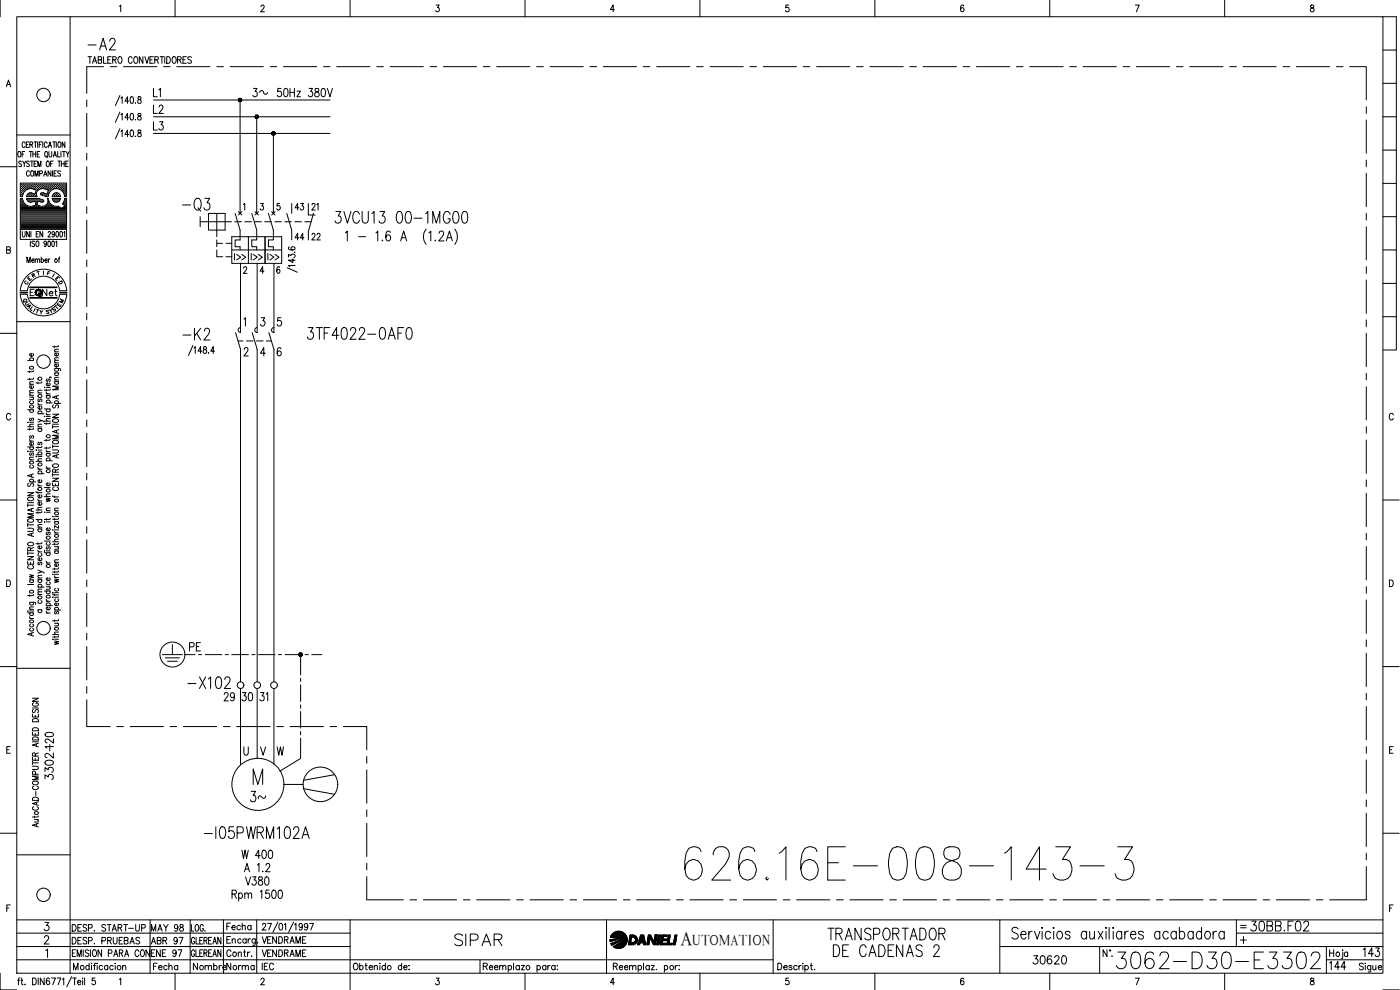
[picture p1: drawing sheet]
<svg xmlns="http://www.w3.org/2000/svg" width="420mm" height="297mm" viewBox="0 0 420 297" stroke-linecap="round" stroke-linejoin="round" font-family="sans-serif">
<defs><g id="words">
<text font-size="15" x="204.3" y="265.3">626.16E-008-143-3</text>
<text font-size="8.8" x="333.7" y="291.7">3062-D30-E3302</text>
<text font-size="7.5" x="53.6" y="64.6">-Q3</text>
<g font-size="7.1">
<text x="25" y="16.2">-A2</text>
<text x="99.5" y="68.1">3VCU13 00-1MG00</text>
<text x="53.6" y="103.4">-K2</text>
<text x="91" y="103">3TF4022-0AF0</text>
<text x="55" y="207.8">-X102</text>
<text x="60" y="252.9">-I05PWRM102A</text>
<text x="135.1" y="285">SIPAR</text>
<text x="247.3" y="283.3">TRANSPORTADOR</text>
<text x="248.7" y="288.2">DE CADENAS 2</text>
</g>
<g font-size="6.2">
<text x="74.1" y="241.7">3~</text>
<text x="374.3" y="280.5">30BB.F02</text>
</g>
<text font-size="5.9" x="204.2" y="283.5">A</text>
<g font-size="5.7">
<text x="44.8" y="35.3">L2</text>
<text x="74.8" y="30.3">3 50Hz 380V</text>
<text x="44.8" y="40.2">L3</text>
<text x="55.7" y="196.5">PE</text>
<text x="66" y="211.7">29</text>
<text x="71.3" y="211.7">30</text>
<text x="16.9" y="225.8" transform="rotate(-90 16.9 225.8)">120</text>
<text x="16.9" y="234.9" transform="rotate(-90 16.9 234.9)">3302-</text>
<text x="71.3" y="258.9">W 400</text>
<text x="72.3" y="266.7">V380</text>
<text x="308.7" y="290.3">30620</text>
<text x="397.9" y="292.1">144</text>
<text x="407.8" y="288.2">143</text>
</g>
<g font-size="5.3">
<text x="49" y="30.3" transform="rotate(-90 49 30.3)">L1</text>
<text x="87.5" y="64.2">43</text>
<text x="87.5" y="73.4">44</text>
<text x="92.4" y="73.4">22</text>
<text x="81.1" y="211.7" transform="rotate(-90 81.1 211.7)">31</text>
</g>
<g font-size="4.9">
<text x="96.3" y="64.2" transform="rotate(-90 96.3 64.2)">21</text>
<text x="11.6" y="90">Net</text>
<text x="44.1" y="280.5">MAY 98</text>
<text x="66.7" y="280.1">Fecha</text>
<text x="44.1" y="284.3">ABR 97</text>
<text x="44.8" y="292.1">Fecha</text>
<text x="56.8" y="292.1">Nombre</text>
<text x="66.7" y="292.1">Norma</text>
<text x="77.6" y="292.1">IEC</text>
</g>
<text font-size="4.4" x="207.9" y="283.5">UTOMATION</text>
<g font-size="4">
<text x="7.1" y="85.4">E</text>
<text x="8.5" y="84.3">R</text>
<text x="15.5" y="85.4">E</text>
<text x="16.2" y="86.4">D</text>
<text x="5.6" y="92.1">Q</text>
<text x="6.3" y="92.8">U</text>
<text x="14.5" y="94.5">S</text>
<text x="15.2" y="93.8">T</text>
<text x="16.6" y="92.1">M</text>
</g>
<text font-size="3.5" x="371.1" y="279.8">=</text>
</g></defs>
<!-- layer: DCA_A3E2|CART -->
<g fill="none" stroke="#000" stroke-width=".3">
<path d="M0 .1v4.9M5 5h410v287h-410zM21 5v287M35.8 1.9l.4-.4v2M52.5 .1v4.9M78.3 2l.1-.3a.49 .49 0 0 1 .7-.1 .49 .49 0 0 1 .1 .7l-1 1.2h1.2M105.1 .1v4.9M130.9 1.5h.9l-.5 .8a.62 .62 0 0 1 .5 .9 .62 .62 0 0 1-1.1 0M157.6 .1v4.9M184.4 2.9h-1.2l.8-1.4v2M210.1 .1v4.9M236.7 1.5h-.8l-.1 .9a.62 .62 0 0 1 .9 0 .62 .62 0 0 1-.1 .9 .62 .62 0 0 1-.9-.1"/>
<path d="M262.6 .1v4.9M289.3 1.8l-.5-.3a1.2 1.2 0 0 0 0 2 .6 .6 0 0 0 .5-.8 .6 .6 0 0 0-1-.1v.3M315 .1v4.9M340.7 1.5h1.2l-.9 2M367.5 .1v4.9M393.4 1.6l-.1 .4 .3 .3a.65 .65 0 0 1 .8 .6 .65 .65 0 0 1-.8 .6 .67 .67 0 0 1-.3-.8 .67 .67 0 0 1 .7-.4l.3-.3-.1-.4zM415 5h4.1v100h-4.1M415 15h4.1M1.9 26l.6-2 .7 2M2.2 25.3h.8M415 35h4.1M415 25h4.1"/>
<path d="M0 50h5M5 40.5h16M5.6 45.5h.1a.86 .86 0 0 1 .6 .8 .86 .86 0 0 1-.6 .8 1.12 1.12 0 0 1-.1-1.6zM6.2 56.8h.1M6.2 56.2h.1M6.2 55.6h.1M6.2 57.5h.1M6.2 58.1h.1M6.2 58.7h.1M6.2 59.7h.4M6.4 57.2h.2M6.4 56.5h.2"/>
<path d="M6.4 55.9h.2M6.4 55.3h.2M6.4 57.8h.2M6.4 58.4h.2M6.4 48.6l-.5-.3-.3 .3 .1 .3a.74 .74 0 0 1 .6 1l-.7-.1M6.5 55.2v.1M6.5 55.8v.2M6.5 56.5v.1M6.5 57.1v.1M6.5 57.7v.2M6.5 58.4v.1M6.6 46.3h.5"/>
<path d="M6.7 56.8h.2M6.7 56.2h.2M6.7 55.6h.2M6.7 57.5h.2M6.7 58.1h.2M6.8 48.3l.5 .8 .4-.8M6.8 55.5v.2M6.8 56.1v.2M6.8 56.8v.1M6.8 57.4v.2M6.8 58v.2M6.9 58.3l-.2 .7h-.6v-4.1h13.9v4.1h-.6"/>
<path d="M7 57.2h.2M7 56.5h.2M7 55.9h.2M7 55.3h.2M7.1 55.2v.1M7.1 55.8v.2M7.1 56.5v.1M7.1 57.1v.1M7.3 49.1v.9M7.4 56.8h.1M7.4 56.2h.1M7.4 55.6h.1"/>
<path d="M7.4 45.5h-.8v1.6M7.5 55.5v.2M7.5 56.1v.2M7.5 56.8v.1M7.5 43a.46 .46 0 0 0-.5-.4 .46 .46 0 0 0-.4 .6v.4a.46 .46 0 0 0 .4 .6 .46 .46 0 0 0 .5-.4M7.7 56.5h.1M7.7 55.9h.1M7.7 55.3h.1M7.7 55.2v.1M7.7 55.8v.2M7.7 56.5v.1M7.9 43.4h.4"/>
<path d="M8 56.8h.1M8 56.2h.2M8 55.6h.2M8.1 59.8l.7 .8M8.1 58.7l-.1 .3M8.1 55.5v.2M8.1 56.1v.2M8.1 56.8h.1M8.1 59.7h3.7M8.1 58.7h.1M8.3 56.5h.2M8.3 55.9h.2"/>
<path d="M8.3 55.3h.2M8.3 58.4h.2M8.4 55.2v.1M8.4 55.8v.2M8.4 56.5v.1M8.4 58.4v.1M8.6 42.6h-.7v1.6h.7M8.6 56.2h.2M8.6 55.6h.2M8.6 58.7h.2M8.7 55.5v.2M8.7 56.1v.2"/>
<path d="M8.7 58.7v.1M8.8 57.9l-.7 .8M8.8 48.6a.41 .41 0 0 0-.7-.2 .41 .41 0 0 0 .1 .7l.4 .1a.44 .44 0 0 1 .2 .7 .44 .44 0 0 1-.7 0l-.1-.1M8.8 45.5h.9M8.8 58.1l-.1 .1M8.8 51.6a.46 .46 0 0 0-.5-.3 .46 .46 0 0 0-.3 .5v.5a.46 .46 0 0 0 .3 .6 .46 .46 0 0 0 .5-.4M8.9 56.5h.2M8.9 55.9h.2M8.9 55.3h.2M8.9 58.4h.2M9 43.4l.7-.1v-.6l-.7-.1v1.6M9 55.2v.1"/>
<path d="M9 55.8v.2M9 56.5h.1M9 58.4v.1M9.2 48.3h.8M9.2 45.5v1.6M9.3 56.2h.1M9.3 55.6h.1M9.3 58.1h.1M9.3 58.7h.1M9.4 55.5v.2M9.4 56.1v.2M9.4 58v.2"/>
<path d="M9.4 58.7v.1M9.4 43.4l.4 .8M9.4 51.3h.2a.85 .85 0 0 1 .5 .8 .85 .85 0 0 1-.5 .8 1.07 1.07 0 0 1-.2-1.6zM9.6 57.9h-.9M9.6 57.9l.9 .3 .4-1.1-1-.3a2.41 2.41 0 0 0-3 1.4M9.6 48.3v1.7M9.6 56.5h.1M9.6 55.9h.1M9.6 55.3h.1M9.6 58.4h.1M9.7 55.2v.1M9.7 55.8v.2"/>
<path d="M9.7 56.5v.1M9.7 58.4v.1M9.9 46.3h.8M9.9 45.5v1.6M9.9 56.2h.2M9.9 55.6h.2M9.9 58.7h.2M10 55.5v.2M10 56.1v.2M10 58.2h.1M10 58.7v.1M10.2 56.5h.2"/>
<path d="M10.2 55.9h.2M10.2 55.3h.2M10.2 58.4h.2M10.2 42.6h.8M10.2 49.1h.5M10.3 55.2v.1M10.3 55.8v.2M10.3 56.5v.1M10.3 58.4v.1M10.5 52.9v-1.6l.5 1.6 .4-1.6v1.6M10.5 56.8h.2M10.5 56.2h.2"/>
<path d="M10.5 55.6h.2M10.5 58.7h.2M10.6 42.6v1.6M10.6 55.5v.2M10.6 56.1v.2M10.6 56.8v.1M10.6 58.7v.1M10.7 58.1h.1M10.7 45.5v1.6M10.8 56.5h.2M10.8 55.9h.2M10.8 55.3h.2"/>
<path d="M10.9 55.2v.1M10.9 55.8v.2M10.9 56.5v.1M11 57.2h.1M11 48.3h-.8v1.7h.8M11.2 46.3h.4M11.2 56.8h.1M11.2 56.2h.1M11.2 55.6h.1M11.3 55.5v.2M11.3 56.1v.2M11.3 56.8v.1"/>
<path d="M11.3 42.6v1.6M11.3 50v-1.7l.5 1.7 .5-1.7v1.7M11.5 56.5h.1M11.5 55.9h.1M11.5 55.3h.1M11.6 55.2v.1M11.6 55.8v.2M11.6 56.5v.1M11.6 59.5h-3.6l.1 .3M11.7 59.5l.2 .1M11.8 43.4h.4M11.8 56.2h.2"/>
<path d="M11.8 55.6h.2M11.9 59.6l1.2 .4v.5l-.3 .1M11.9 52.1l.7-.1v-.7h-.7v1.6M11.9 55.5v.2M11.9 56.1v.2M11.9 45.5h-.7v1.6h.7M12.1 56.5h.2M12.1 55.9h.2M12.1 55.3h.2M12.2 55.2v.1M12.2 55.8v.2M12.2 56.5v.1"/>
<path d="M12.3 58.5l1 .3M12.4 56.2h.2M12.4 55.6h.2M12.4 58.1h.2M12.5 42.6h-.7v1.6M12.5 55.5v.2M12.5 56.1v.2M12.5 58v.2M12.7 56.5h.2M12.7 55.9h.2M12.7 55.3h.2M12.7 58.4h.2"/>
<path d="M12.8 42.6v1.6M12.8 55.2v.1M12.8 55.8v.2M12.8 56.5h.1M12.8 58.4v.1M12.8 56.6l1.7 .5-.4 1.1-.9-.3M12.8 56.6a1.68 1.68 0 0 0-1.7 2.4h-3.1M13.1 56.2h.2M13.1 55.6h.2M13.1 58.1h.2M13.1 52.9l.5-1.6 .5 1.6M13.2 55.5v.2"/>
<path d="M13.2 56.1v.2M13.2 58v.2M13.2 57.9l-.4-.1a.42 .42 0 0 0-.5 .1 .42 .42 0 0 0 0 .5M13.3 58.8l1.1 .2M13.3 52.4h.6M13.4 56.5h.1M13.4 55.9h.1M13.4 55.3h.1M13.4 58.4h.1M13.5 55.2v.1M13.5 55.8v.2M13.5 56.5v.1"/>
<path d="M13.5 58.4v.1M13.6 45.5h.2a.82 .82 0 0 1 .6 .8 .82 .82 0 0 1-.8 .8l-.2-.6zM13.7 56.2h.2M13.7 55.6h.2M13.7 58.7h.2M13.8 55.5v.2M13.8 56.1v.2M13.8 58.7v.1M13.9 46.8l.4 .5M14 56.5h.2M14 55.9h.2M14 55.3h.2"/>
<path d="M14 58.4h.2M14.1 48.4l.1-.1a.86 .86 0 0 1 .6 .9 .86 .86 0 0 1-.6 .8 1.17 1.17 0 0 1-.1-1.6zM14.1 55.2v.1M14.1 55.8v.2M14.1 56.5v.1M14.1 58.4v.1M14.2 43a.46 .46 0 0 0-.6-.4 .46 .46 0 0 0-.3 .6v.4a.46 .46 0 0 0 .3 .6 .46 .46 0 0 0 .6-.4M14.2 59.5h.2M14.2 59.5a1.7 1.7 0 0 1-.3 2 1.7 1.7 0 0 1-2 .3M14.4 58.7h.1M14.4 56.8h.1M14.4 56.2h.1"/>
<path d="M14.4 55.6h.1M14.4 58.1h.1M14.4 55.5v.2M14.4 56.1v.2M14.4 56.8v.1M14.4 58v.2M14.4 59.5l.2 .8M14.5 57.5h.1M14.5 44.2l.5-1.6 .5 1.6M14.6 58.2a2.46 2.46 0 0 1 2.3-1.6 2.46 2.46 0 0 1 2.3 1.6M14.6 58.3l-.2 .7M14.6 57.2h.2"/>
<path d="M14.6 56.5h.2M14.6 55.9h.2M14.6 55.3h.2M14.6 57.8h.1M14.7 45.5v1.1l.4 .5h.3l.1-.5v-1.1M14.7 43.7h.6M14.7 55.2v.1M14.7 55.8v.2M14.7 56.5v.1M14.7 57.1v.1M14.7 57.7v.1M15 56.8h.2"/>
<path d="M15 56.2h.2M15 55.6h.2M15.1 55.5v.2M15.1 56.1v.2M15.1 56.8v.1M15.2 49.1h.5M15.3 51.3v1.6l-.9-1.6v1.6M15.3 56.5h.2M15.3 55.9h.2M15.3 55.3h.2M15.4 55.2v.1M15.4 55.8v.2"/>
<path d="M15.4 56.5v.1M15.6 56.2h.2M15.6 55.6h.2M15.7 59h2.5M15.7 56.8h-.1M15.7 55.5v.2M15.7 56.1v.2M15.7 51.3v1.6M15.8 59.8l.7 .8M15.8 58.7l-.1 .3M15.8 59.8l-.1-.3h2.5l-.1 .3M15.8 59.7h2.2"/>
<path d="M15.8 42.6h.8M15.9 56.5h.2M15.9 55.9h.2M15.9 55.3h.2M16 48.3h-.8v1.7M16 47.1l.5-1.6 .4 1.6M16 55.2v.1M16 55.8v.2M16 56.5v.1M16.1 58.4l-.1 .1M16.2 46.6h.6M16.2 52h.5"/>
<path d="M16.3 42.6v1.6M16.3 56.2h.1M16.3 55.6h.1M16.3 58.7h.1M16.3 55.5v.2M16.3 56.1v.2M16.3 58.7v.1M16.4 58.1l-.1 .1M16.4 57.9h1l.7 .8M16.5 57.9l-.7 .8M16.6 56.5h.1M16.6 55.9h.1"/>
<path d="M16.6 55.3h.1M16.6 58.4h.1M16.6 55.2v.1M16.6 55.8v.2M16.6 58.4v.1M16.9 42.6v1.6M16.9 56.2h.2M16.9 55.6h.2M16.9 58.1h.2M16.9 58.7h.2M17 51.3h-.8v1.6h.8M17 55.5v.2"/>
<path d="M17 56.1v.2M17 58v.2M17 58.7v.1M17.2 56.5h.2M17.2 55.9h.2M17.2 55.3h.2M17.2 58.4h.2M17.3 55.2v.1M17.3 55.8v.2M17.3 56.5v.1M17.3 58.4v.1M17.3 45.5v1.6h.7"/>
<path d="M17.4 48.3h.8M17.5 56.2h.2M17.5 55.6h.2M17.5 58.7h.2M17.6 55.5v.2M17.6 56.1v.2M17.6 58.7v.1M17.7 42.6a.86 .86 0 0 1 .6 .8 .86 .86 0 0 1-.6 .8 1.12 1.12 0 0 1 0-1.6zM17.8 48.3v1.7M17.8 56.5h.2M17.8 55.9h.2M17.8 55.3h.2"/>
<path d="M17.9 55.2v.1M17.9 55.8v.2M17.9 56.5v.1M18.1 58.7l.1 .3M18.1 59.8l-.7 .8M18.2 51.5l-.3-.2-.6 .2 .1 .3 .6 .4 .2 .4-.3 .3-.6-.3M18.2 56.8h.1M18.2 56.2h.1M18.2 55.6h.1M18.2 55.5v.2M18.2 56.1v.2M18.2 56.8v.1"/>
<path d="M18.3 45.5v1.6M18.4 49.1h.9M18.4 48.3v1.7M18.5 56.5h.1M18.5 55.9h.1M18.5 55.3h.1M18.5 57.1l.1 .1M18.5 55.2v.1M18.5 55.8v.2M18.5 56.5v.1M18.8 45.5h.8M18.8 56.8h.2"/>
<path d="M18.8 56.2h.2M18.8 55.6h.2M18.9 57.4l.1 .1M18.9 55.5v.2M18.9 56.1v.2M18.9 56.8v.1M19.1 57.2h.2M19.1 56.5h.2M19.1 55.9h.2M19.1 55.3h.2M19.1 57.8h.2M19.2 45.5v1.6"/>
<path d="M19.2 55.2v.1M19.2 55.8v.2M19.2 56.5v.1M19.2 57.1v.1M19.2 57.7v.2M19.2 58.3l.2 .7M19.3 48.3v1.7M19.4 59.5h.6v9.3h-13.9v-9.3h.6l.2 .8M19.4 59.5l-.2 .8M19.4 56.8h.2M19.4 56.2h.2M19.4 55.6h.2"/>
<path d="M19.4 57.5h.2M19.4 58.1h.2M19.5 42.6v1.6l-.8-1.6v1.6M19.5 58.7h.1M19.5 59.7h.4M19.5 55.5v.2M19.5 56.1v.2M19.5 56.8v.1M19.5 57.4v.2M19.5 58v.2M19.5 58.7v.1M19.7 49.1h.5"/>
<path d="M19.7 57.2h.2M19.7 56.5h.2M19.7 55.9h.2M19.7 55.3h.2M19.7 57.8h.2M19.7 58.4h.2M19.8 45.5l.5 .8 .5-.8M19.8 55.2v.1M19.8 55.8v.2M19.8 56.5v.1M19.8 57.1v.1M19.8 57.7v.2"/>
<path d="M19.8 58.4v.1M20.3 46.3v.8M20.5 48.3h-.8v1.7h.8M415 55h4.1M415 45h4.1M2 75l1-.1v-.7l-1-.2v2l1-.1 .1-.6-.4-.3M6.1 68.8v3h13.9v-3M6.2 64.5h13.7M6.2 64.2h13.7M6.2 63.8h13.7M6.2 63.5h13.7M6.2 63.2h13.7"/>
<path d="M6.2 62.9h13.7M6.2 62.6h12M6.2 62.3h11.7M6.2 61.9h2.3M6.2 61.6h1.6M6.2 61.3h1.2M6.2 61h1M6.2 60.6h.7M6.2 60.4h.6M6.2 60h.5M6.2 64.8h13.7M6.2 65.1h13.7"/>
<path d="M6.2 65.4h13.7M6.2 65.7h13.7M6.2 66.1h13.7M6.2 66.4h13.7M6.2 66.7h13.7M6.2 67h13.7M6.2 67.3h13.7M6.2 67.6h13.7M6.2 68h13.7M6.2 68.3h13.7M6.2 68.6h13.7M6.7 69.5v1.4l.3 .2 .5-.5v-1.1"/>
<path d="M6.9 60.3l.6 .8 .8 .6M8.1 78.8v-1.7l.5 1.7 .5-1.7v1.7M8.2 60h4.5M8.5 60.4h1.7M8.7 60.6h.9l.9-.3 .3 1.2-1.3 .4-1.3-.2M8.8 69.5v1.6l-.8-1.6v1.6M9.1 72.3v1.7M9.3 69.5v1.6M9.5 78.1h.7v-.3a.43 .43 0 0 0-.6 .2 .43 .43 0 0 0 .1 .5 .43 .43 0 0 0 .5 0M9.9 61.9h2.1M10.4 72.5l-.3-.2-.5 .2 .1 .5 .6 .3 .1 .4-.3 .3-.5-.3M10.6 78l.3-.3 .3 .1v1"/>
<path d="M10.6 77.7v1.1M10.6 60.4h.7M10.7 60.6h.5M10.8 61h.3M10.8 61.6h.3M10.8 61.3h.2M10.9 72.5l.2-.2a.86 .86 0 0 1 .6 .9 .86 .86 0 0 1-.6 .8l-.3-.7zM10.9 70.2h.4M11.2 78l.3-.3 .3 .1 .1 1M11.6 69.5h-.7v1.6h.7M11.7 60.4h1.3M12.4 77.9v-.1a.48 .48 0 0 1 .6 .4 .48 .48 0 0 1-.6 .5v-.2"/>
<path d="M12.4 77.1v1.7M12.8 60.7l-1.4-.4-.3 1.2 .8 .3M12.8 69.5v1.6l-.8-1.6v1.6M13.3 61.9h2.9M13.5 78.1h.7l-.1-.3a.48 .48 0 0 0-.6 .4 .48 .48 0 0 0 .6 .5l.1-.2M13.9 61.6h1.6M13.9 72.9l-.1 .4a.43 .43 0 0 1-.6-.5 .43 .43 0 0 1 .7-.3l-.1 1.4-.3 .1-.2-.3M14.2 61.3h.9M14.4 61h.5M14.4 60.6h.2M14.5 60.4h.1M14.5 69.8l.2-.3 .5 .3-.8 1.3h.8"/>
<path d="M14.5 72.4l.2-.1a.92 .92 0 0 1 .5 .9 .92 .92 0 0 1-.5 .8l-.3-.7zM14.5 77.7v1.1M14.6 60.3l.6 .8 .8 .6M15 77.7l-.5 .4M15.7 72.4l.2-.1a.95 .95 0 0 1 0 1.7l-.4-.7zM15.9 60h2M16 61.7l1.5 .1M16.2 60.4h1.4M16.3 70l-.1 .4a.43 .43 0 0 1-.6-.5 .43 .43 0 0 1 .7-.2l-.1 1.3-.3 .1-.2-.2M16.4 60.6h1M16.7 72.6l.3-.3v1.7M16.9 69.5h.2a.92 .92 0 0 1 .5 .8 .92 .92 0 0 1-.5 .8l-.3-.7z"/>
<path d="M17.5 77.7h.4M18 77.1l-.3 .3v1.4M18.1 69.5h.2a.95 .95 0 0 1 0 1.6l-.4-.7zM18.5 62.6h1.4M19 61h.9M19 62.3h.9M19 61.3h.9M19.1 69.8l.3-.3v1.6M19.2 60.6h.7M19.2 60.3l-.5 .8 .7 .8-1.1 .6-.8-.6M19.3 60.4h.6M19.3 61.6h.6"/>
<path d="M19.4 60h.5M19.6 61.9h.3M415 75h4.1M415 65h4.1M5 96.5h16M6.1 88.3a7 7 0 0 0 7 6.5 7 7 0 0 0 6.9-6.5M8.2 88.3a4.9 4.9 0 0 0 4.9 4.4 4.9 4.9 0 0 0 4.8-4.4M9 86.1h8.1v.2h-8.1M9 89.3h8.1v.1h-8.1zM9.1 86.2h7.9M9.1 89.4h7.9M10.2 86.8h-1.1v1.9"/>
<path d="M11 92.8l.7 .2M11.3 92.9l-.3 1M12 93.1l.4 .6 .4-.5M12.4 93.7l-.1 .5M13 81.3v1.1M20 87.2a7 7 0 0 0-6.9-6.4 7 7 0 0 0-7 6.4h2.1a4.9 4.9 0 0 1 4.8-4.3 4.9 4.9 0 0 1 4.9 4.3M415 95h4.1M415 85h4.1M0 100h5M8.3 108.2h1.8M8.9 111.3v.4M8.9 113.5v.5"/>
<path d="M8.9 119.2h1.2M8.9 118.6h1.2M8.9 115.3h1.2M9.1 108.2l-.1-.2a.51 .51 0 0 1 .6-.7 .51 .51 0 0 1 .2 .9M9.7 119.2l.4 .3-.1 .3-1.1 .1M9.8 115.7a.49 .49 0 0 1 0 .7 .49 .49 0 0 1-.7 0 .49 .49 0 0 1 0-.6l.3-.1v.8M9.8 106l.2 .2a.52 .52 0 0 1-.5 .7 .52 .52 0 0 1-.4-.8l.3-.1v.9M10.1 117.8l-1.1 .1-.1 .4 .3 .3M10.1 117.1l-1.1 .1-.1 .3 .3 .3M10.1 114.5l-1.1 .1-.1 .4 .3 .3M10.1 113.4l-.1 .3-1.7 .1M10.1 111.2l-.4 .3h-1.4"/>
<path d="M11.4 114.6v.5M11.4 117.9h1.2M11.6 119.7l-.2 .3 .1 .4h.3l.3-.6 .2-.1 .3 .3-.3 .5M12.6 117.1l-1.1 .1-.1 .3 .3 .4M12.6 114.5l-.4 .4h-1.4M13.3 116.2h.2zM13.9 117.6l.1 .4 .4 .2M13.9 116.8v.5M13.9 118.7h1.2M13.9 118.2h1.2M13.9 116.2h1.2M14.1 118.7l-.1 .1a.52 .52 0 0 0 .5 .7 .52 .52 0 0 0 .3-.8"/>
<path d="M14.1 113.7l-.2 .3 .1 .4h.3l.3-.6 .2-.1 .3 .3-.3 .5M14.8 114.9a.5 .5 0 0 1 0 .7 .5 .5 0 0 1-.6 0 .5 .5 0 0 1-.1-.6l.3-.1v.8M15 113.1l.5 .2M15.1 116.7l-.4 .4h-1.4M16.4 110.6h1.6l.1 .6M16.4 103.8v.5M16.4 114.5h1.2M16.4 114h1.2M16.4 111.9h1.2M16.4 108.9h1.2M16.4 105.6h1.2M16.6 114.5l-.1 .1a.51 .51 0 0 0 .5 .7 .51 .51 0 0 0 .3-.8"/>
<path d="M16.6 111.9l-.1 .1a.53 .53 0 0 0 .5 .7 .53 .53 0 0 0 .5-.7l-.2-.1M16.6 110.6l-.1 .1a.52 .52 0 0 0 .5 .7 .52 .52 0 0 0 .3-.8M17 118.9v.6M17.3 109.2l.2 .2a.52 .52 0 0 1-.5 .7 .52 .52 0 0 1-.4-.8l.3-.1v.9M17.3 106l.2 .1a.52 .52 0 0 1-.5 .7 .52 .52 0 0 1-.4-.8h.3v.8M17.6 118.6l-1.8 .6 1.8 .5M17.6 115.9h-1.8l1.8 .5-1.8 .6h1.8M17.6 113.2l-1.1 .1-.1 .4 .3 .3M17.6 108.1h-1.1l-.1 .4 .3 .4M17.6 107.3l-1.1 .1-.1 .4 .3 .3M17.6 104.8l-1.1 .1-.1 .3 .3 .4M17.6 103.7l-.1 .3h-1.7"/>
<path d="M3.2 124.5a.63 .63 0 0 0-.8-.5 .63 .63 0 0 0-.5 .8v.5a.63 .63 0 0 0 .5 .7 .63 .63 0 0 0 .8-.5M8.3 135.4h.2zM8.3 126.7h.2zM8.3 128h1.8M8.3 134.1h1.8M8.3 122.9h1.8M8.9 131.8l.1 .4 .4 .2M8.9 128.6v.4M8.9 138h1.2M8.9 135.4h1.2M8.9 132.4h1.2M8.9 126.7h1.2"/>
<path d="M9.1 139.6l-.1 .2a.53 .53 0 0 0 .5 .7 .53 .53 0 0 0 .5-.7l-.2-.2M9.1 135.9l-.2 .2 .2 .5 .5-.6h.4l.1 .3-.3 .3M9.1 134.1a.55 .55 0 0 0 .3 .9 .55 .55 0 0 0 .7-.6l-.3-.3M9.1 130.7l-.2 .3 .1 .4h.3l.3-.6 .2-.1 .3 .3-.3 .5M9.1 125.5l-.2 .2 .2 .5 .5-.7h.4l.1 .4-.3 .3M9.1 122.9a.55 .55 0 0 0 .3 .9 .55 .55 0 0 0 .7-.6l-.3-.3M9.1 120.3l-.1 .2a.51 .51 0 0 0 .6 .6 .51 .51 0 0 0 .2-.8M9.8 132.8l.2 .1a.52 .52 0 0 1-.5 .7 .52 .52 0 0 1-.4-.7l.3-.1v.8M10.1 137.2h-1.1l-.1 .4 .3 .4M10.1 128.5l-.1 .3h-1.7M10.1 127.3l-1.1 .1-.1 .3 .3 .3M10.8 137h.2z"/>
<path d="M10.8 135h.2zM10.8 138.4h1.8M10.8 136.5h1.8M11.4 125.8l1.2 .4-1.2 .4M11.4 120.9l.1 .3 .4 .3M11.4 134v.5M11.4 137h1.2M11.4 135h1.2M11.4 128.6h1.2M11.4 128.1h1.2M11.4 124.1h1.8M11.4 121.5h1.2"/>
<path d="M11.6 136.5a.51 .51 0 0 1 0-.8 .51 .51 0 0 1 .7 0 .51 .51 0 0 1 0 .8M11.6 132.7l-.2 .3 .1 .4h.3l.3-.7h.2l.3 .3-.3 .5M11.6 128.6a.51 .51 0 0 0 0 .7 .51 .51 0 0 0 .7 0 .51 .51 0 0 0 0-.7M11.6 124.1a.49 .49 0 0 1 0-.7 .49 .49 0 0 1 .7 0 .49 .49 0 0 1 0 .7M12.3 121.9a.5 .5 0 0 1 .1 .7 .5 .5 0 0 1-.7 0 .5 .5 0 0 1 0-.7h.2v.9M12.6 137.7h-1.1l-.1 .4 .3 .3M12.6 133.9l-.1 .3-1.7 .1M12.6 127.3l-1.1 .1-.1 .3 .3 .4M12.6 126.2l.6 .3v.2M13.3 125h.2zM13.3 126.4h1.8M13.3 122.7h1.8"/>
<path d="M13.9 139.9l.1 .4 .4 .2M13.9 135l.1 .4 .4 .1M13.9 123.9l.1 .3 .4 .2M13.9 126.9v.4M13.9 131.9v.4M13.9 134.1v.5M13.9 138.2h1.8M13.9 136h1.2M13.9 135.5h1.2M13.9 125h1.2M13.9 124.4h1.2M13.9 120.9h1.8"/>
<path d="M14.1 138.2a.49 .49 0 0 1 0-.7 .49 .49 0 0 1 .7 0 .49 .49 0 0 1 0 .7M14.1 136l-.1 .2a.52 .52 0 0 0 .5 .7 .52 .52 0 0 0 .3-.9M14.1 122.7l-.1 .1a.52 .52 0 0 0 .5 .8 .52 .52 0 0 0 .3-.9M14.1 120.9a.49 .49 0 0 1 0-.7 .49 .49 0 0 1 .7 0 .49 .49 0 0 1 0 .7M15.1 134.1l-.4 .3h-1.4M15.1 131.8l-.4 .3h-1.4M15.1 126.8l-.1 .3h-1.7M15.1 125.6h-1.1l-.1 .4 .3 .4M15.8 135h1.5l.3 .4-.3 .5h-1.5M15.8 124.3h1.8l-1.8 1h1.8M15.8 128h1.8M15.8 127.6v1"/>
<path d="M15.8 133.5v.9M15.8 133.9h1.8M15.8 127.3h1.8M15.9 139.4a.88 .88 0 0 1 1-.3 .88 .88 0 0 1 .6 .9 .88 .88 0 0 1-1 .3 .88 .88 0 0 1-.6-.9zM15.9 132.4a.88 .88 0 0 1 1-.4 .88 .88 0 0 1 .6 .9 .88 .88 0 0 1-1 .4 .88 .88 0 0 1-.6-.9zM15.9 125.9a.88 .88 0 0 1 1-.3 .88 .88 0 0 1 .6 .9 .88 .88 0 0 1-1 .3 .88 .88 0 0 1-.6-.9zM16 121.5l-.2 .3 .2 .6h.4l.3-.7a.48 .48 0 0 1 .7-.2 .48 .48 0 0 1 .1 .8l-.2 .1M16.4 121.1h1.8M16.6 121.1l-.1-.2a.53 .53 0 0 1 .5-.7 .53 .53 0 0 1 .5 .7l-.2 .2M17 129.1v.7M17 136.6v.6M17.6 136.3l-1.8 .6 1.8 .5"/>
<path d="M17.6 130.6h-1.8l1.8 .5-1.8 .6h1.8M17.6 128.9l-1.8 .6 1.8 .5M418.2 124.5a.63 .63 0 0 0-.8-.5 .63 .63 0 0 0-.5 .8v.5a.63 .63 0 0 0 .5 .7 .63 .63 0 0 0 .8-.5M0 150h5M8.3 158.5h1.3l.5 .4-.1 .3-.4 .3h-1.3M8.3 147.8h1.8l-1.8 .9h1.8M8.3 151.1v.9M8.3 157v.9M8.3 157.5h1.8M8.3 151.6h1.8M8.3 150.8h1.8M8.4 155.9a.88 .88 0 0 1 1-.3 .88 .88 0 0 1 .6 .8 .88 .88 0 0 1-1 .4 .88 .88 0 0 1-.6-.9z"/>
<path d="M8.4 149.5a.88 .88 0 0 1 1-.4 .88 .88 0 0 1 .6 .9 .89 .89 0 0 1-1 .3 .89 .89 0 0 1-.6-.8zM8.6 145l-.3 .3 .1 .5h.6l.3-.7 .5-.1 .3 .3-.3 .7M8.9 144.6h1.8M9.1 144.6l-.1-.2a.51 .51 0 0 1 .6-.7 .51 .51 0 0 1 .2 .9M9.5 142.4v.7M9.5 152.7v.7M10.1 159.9l-1.8 .5 1.8 .6M10.1 154.1h-1.8l1.8 .6-1.8 .5h1.8M10.1 152.5l-1.8 .5 1.8 .6M10.1 142.2l-1.8 .5 1.8 .6M10.8 147.5l.1 .3h1.7M10.8 155.9h1.8"/>
<path d="M10.8 153h1.8M11.4 149.7l.1 .4 .4 .2M11.4 145.2l.1 .4 .4 .2M11.4 140.2l.1 .3 .4 .3M11.4 147.6v.5M11.4 153.5v.5M11.4 158.7h1.2M11.4 158.2h1.2M11.4 150.3h1.2M11.4 145.8h1.2M11.4 142.1h1.8M11.4 140.8h1.2"/>
<path d="M11.6 158.7a.51 .51 0 0 0 0 .7 .51 .51 0 0 0 .7 0 .51 .51 0 0 0 0-.7M11.6 155.9a.51 .51 0 0 0 0 .7 .51 .51 0 0 0 .7 0 .51 .51 0 0 0 0-.7M11.6 142.1a.49 .49 0 0 1 0-.7 .49 .49 0 0 1 .7 0 .49 .49 0 0 1 0 .7M12.3 150.7a.5 .5 0 0 1 .1 .8 .5 .5 0 0 1-.7 0 .5 .5 0 0 1 0-.8h.2v.9M12.3 148.5a.5 .5 0 0 1 .1 .7 .5 .5 0 0 1-.7 0 .5 .5 0 0 1 0-.7h.2v.9M12.3 144a.5 .5 0 0 1 .1 .7 .5 .5 0 0 1-.7 0 .5 .5 0 0 1 0-.7h.2v.9M12.6 157.4l-1.1 .1-.1 .3 .3 .4M12.6 153.4l-.4 .4h-1.4M12.6 152.2l-1.1 .1-.1 .3 .3 .4M13.3 156.6h.2zM13.3 153.7h.2zM13.3 149h1.8"/>
<path d="M13.3 146.3h1.8M13.9 149.4l1.2 .3-1.2 .3 1.2 .2-1.2 .3M13.9 156.6h1.2M13.9 155.6v.5M13.9 153.7h1.2M13.9 153.2h1.2M13.9 140.5h1.2M14.1 159.7l-.2 .3 .1 .4h.3l.3-.6 .2-.1 .3 .3-.3 .4M14.8 158.4l.2 .1a.52 .52 0 0 1-.5 .8 .52 .52 0 0 1-.4-.8l.3-.1v.8M14.8 144.9a.5 .5 0 0 1 0 .7 .5 .5 0 0 1-.6 0 .5 .5 0 0 1-.1-.6l.3-.1v.8M15.1 155.5l-.1 .3-1.7 .1M15.1 152.4l-1.1 .1-.1 .4 .3 .3"/>
<path d="M15.1 148.2l-1.1 .1-.1 .3 .3 .4M15.8 159h.2zM15.8 155h.2zM15.8 148.7l.1 .3 1.7 .1M15.8 144.9v.8h1.8v-.8M15.8 143.5h1.8l-1.8 .9h1.8M15.8 142.4h1.8M15.8 142v.9M16.2 146.2a.52 .52 0 0 0-.4 .6 .52 .52 0 0 0 .7 .4h.4a.52 .52 0 0 0 .7-.4 .52 .52 0 0 0-.5-.6M16.4 159.4l.1 .3 .4 .2M16.4 153.2h1.2M16.4 148.8v.5"/>
<path d="M16.4 155.6v.4M16.4 159.9h1.2M16.4 159h1.2M16.4 156.5h1.2M16.4 155h1.2M16.6 156.5l-.1 .2a.51 .51 0 0 0 .5 .6 .51 .51 0 0 0 .3-.8M16.6 141.7v-.8l-.6-.1-.2 .9h1.8M16.6 145.2v.5M17.6 157.7v.8l-1.2-.8v.8M17.6 155.5l-.1 .3h-1.7M17.6 152.5h-1.1l-.1 .4 .3 .3M17.6 140.7l-1 .5"/>
<path d="M415 150h4.9M2 174a1.01 1.01 0 0 1 1.2 1 1.01 1.01 0 0 1-1.2 1zM8.3 168.4v.9h1.8v-.9M8.3 167h1.8l-1.8 1h1.8M8.3 175.4h1.8M8.3 166h1.8M8.3 165.5v.9M8.4 163a.88 .88 0 0 1 1-.4 .88 .88 0 0 1 .6 .9 .88 .88 0 0 1-1 .4 .88 .88 0 0 1-.6-.9zM8.7 169.7a.54 .54 0 0 0-.4 .6 .54 .54 0 0 0 .7 .4h.4a.54 .54 0 0 0 .7-.4 .54 .54 0 0 0-.4-.6M8.9 172.4l1.2 .3-1.2 .3 1.2 .3-1.2 .2M8.9 178.5v.4M8.9 174h1.2"/>
<path d="M9.1 174l-.1 .1a.51 .51 0 0 0 .6 .7 .51 .51 0 0 0 .2-.8M9.1 165.2v-.8l-.6-.1-.2 .9h1.8M9.1 168.7v.6M9.5 160.1v.7M10.1 178.4l-.1 .3h-1.7M10.1 164.2l-1 .5M11.4 171.1l1.2 .4-1.2 .4M11.4 165l.1 .4 .4 .2M11.4 178.4h1.2M11.4 176.2h1.8M11.4 173.9h1.2M11.4 173.4h1.2"/>
<path d="M11.4 165.6h1.2M11.4 162.8v.6M11.6 176.2a.51 .51 0 0 1 0-.8 .51 .51 0 0 1 .7 0 .51 .51 0 0 1 0 .8M11.6 173.9l-.1 .2a.52 .52 0 0 0 .5 .7 .52 .52 0 0 0 .3-.9M11.6 168.7l-.2 .3 .2 .5 .5-.8h.4l.1 .5-.3 .3M11.6 166.1a.49 .49 0 0 0 0 .7 .49 .49 0 0 0 .7 0 .49 .49 0 0 0 0-.7M12.3 167.4a.51 .51 0 0 1 0 .7 .51 .51 0 0 1-.7 0 .51 .51 0 0 1 0-.7h.3v.8M12.3 163.8a.5 .5 0 0 1 .1 .7 .5 .5 0 0 1-.7 0 .5 .5 0 0 1 0-.7h.2v.9M12.6 177.6h-1.1l-.1 .4 .3 .4M12.6 176.8h-1.1l-.1 .4 .3 .4M12.6 172.6l-1.1 .1-.1 .3 .3 .4M12.6 171.5l.5 .2 .1 .3"/>
<path d="M12.6 162.8l-.4 .3h-1.4M13.3 165.3h.2zM13.3 177.3h1.8M13.3 165.8h1.8M13.3 162.3h1.8M13.9 179.8l.1 .4 .4 .2M13.9 168.4l.1 .3 .4 .2M13.9 176.1h1.2M13.9 168.9h1.2M13.9 165.3h1.2M14.1 177.3l-.1 .1a.52 .52 0 0 0 .5 .8 .52 .52 0 0 0 .3-.9M14.1 174.7a.55 .55 0 0 0 .3 .9 .55 .55 0 0 0 .7-.7l-.3-.2"/>
<path d="M14.1 165.8l-.1 .2a.52 .52 0 0 0 .5 .7 .52 .52 0 0 0 .3-.9M14.1 164l-.2 .3 .1 .4h.3l.3-.6 .2-.1 .3 .3-.3 .5M14.1 162.8l-.1 .1a.52 .52 0 0 0 .5 .7 .52 .52 0 0 0 .3-.8M14.7 176.1l.4 .3-.1 .3-1.1 .1M14.8 173.4l.2 .1a.53 .53 0 0 1-.5 .7 .53 .53 0 0 1-.4-.8h.3v.8M15.8 179.2h.2zM15.8 178.2l.1 .3h1.7M15.8 177.8h.2zM15.8 172.3h.2zM15.8 162.5h1.8M16.4 173.7l1.2 .3-1.2 .3 1.2 .2-1.2 .3M16.4 172.7l.1 .4 .4 .2"/>
<path d="M16.4 165.3h1.2M16.4 163v.5M16.4 170.4v.5M16.4 171.4v.5M16.4 178.3v.4M16.4 179.2h1.2M16.4 177.8h1.2M16.4 173.3h1.2M16.4 172.3h1.2M16.4 168.7h1.2M16.4 164h1.2M16.6 179.7a.55 .55 0 0 0 .3 .9 .55 .55 0 0 0 .7-.7l-.3-.2"/>
<path d="M16.6 176.5l-.1 .1a.52 .52 0 0 0 .5 .8 .52 .52 0 0 0 .3-.9M16.6 165.3l-.1 .1a.53 .53 0 0 0 .5 .7 .53 .53 0 0 0 .5-.7l-.2-.1M17.2 164l.4 .4-.1 .3-1.1 .1M17.3 169.1l.2 .2a.52 .52 0 0 1-.5 .7 .52 .52 0 0 1-.4-.8l.3-.1v.9M17.6 171.3l-.1 .3h-1.7M17.6 170.3l-.4 .4h-1.4M17.6 168h-1.1l-.1 .4 .3 .3M17.6 163l-.4 .3h-1.4M17.6 161.8l-1.1 .1-.1 .3 .3 .3M417 174a1.01 1.01 0 0 1 1.2 1 1.01 1.01 0 0 1-1.2 1zM8.3 183.3h.2zM8.3 183.9h1.8"/>
<path d="M8.9 185l.1 .4 .4 .2M8.9 180.7l1.6 .1 .1 .5M8.9 185.6h1.2M8.9 183.3h1.2M8.9 182.8h1.2M9.1 188.5a.55 .55 0 0 0 .3 .9 .55 .55 0 0 0 .7-.6l-.3-.3M9.1 187.3l-.1 .1a.53 .53 0 0 0 .5 .7 .53 .53 0 0 0 .5-.7l-.2-.1M9.1 183.9a.55 .55 0 0 0 .3 .9 .55 .55 0 0 0 .7-.7l-.3-.2M9.1 180.7l-.1 .1a.52 .52 0 0 0 .5 .8 .52 .52 0 0 0 .3-.9M9.5 190v.7M10.1 189.8l-1.8 .5 1.8 .6M10.1 182.1h-1.1l-.1 .4 .3 .3"/>
<path d="M11.4 183h1.2M11.6 183a.51 .51 0 0 0 0 .7 .51 .51 0 0 0 .7 0 .51 .51 0 0 0 0-.7M11.6 180.2l-.1 .1a.52 .52 0 0 0 .5 .8 .52 .52 0 0 0 .3-.9M13.9 183.3l.1 .4 .4 .2M13.9 183.9h1.2M13.9 181.7h1.8M13.9 180.4h1.2M14.1 181.7l-.1-.1a.52 .52 0 0 1 .5-.7 .52 .52 0 0 1 .3 .8M14.8 182.1l.2 .2a.52 .52 0 0 1-.5 .7 .52 .52 0 0 1-.4-.8l.3-.1v.9M15.8 191.8h.2zM15.8 190.4h1.8M16.4 192.3l1.2 .3-1.2 .3 1.2 .2-1.2 .3"/>
<path d="M16.4 191.8h1.2M16.4 186v.5M16.4 190.9v.4M16.4 187h1.2M16.4 183h1.8M16.6 183.5l-.2 .2 .2 .5 .5-.7h.4l.1 .4-.3 .3M16.6 183a.55 .55 0 0 1 .3-.9 .55 .55 0 0 1 .7 .7l-.3 .2M17.2 187l.4 .4-.1 .3-1.1 .1M17.3 180.9a.48 .48 0 0 1 0 .7 .48 .48 0 0 1-.6 0 .48 .48 0 0 1-.1-.6l.3-.1v.8M17.6 190.8l-.1 .3h-1.7M17.6 189.6l-1.1 .1-.1 .3 .3 .4M17.6 185.9l-.1 .3-1.7 .1"/>
<path d="M0 200h5M5 200.5h16M415 200h4.9M2 224.9h.7M3.1 224h-1.1v2h1.1M417 224.9h.7M418.1 224h-1.1v2h1.1M0 250h5M5 256.5h16M415 250h4.9M2 272.4h.7M3.1 271.5h-1.1v2"/>
<path d="M5 276h410M5 280h100.1M45 276v16M57.1 276v16M67.1 276v16M77 276v16M105.1 276v21M182 276v16M184.1 279.9h3.1M184.4 279.8h2.5M184.6 279.6h2.1M185 279.5h1.3"/>
<path d="M232 276v16M300.1 276v16M371.1 280h43.9M371.1 276v8M417 272.4h.7M418.1 271.5h-1.1v2M0 292v5h5M5 284h100.1M5 288h227M5.3 294.1h.6M6 293.4l-.5 .4v1.7M6.3 294.1h.6"/>
<path d="M6.5 293.4v1.7l.4 .4M7.5 295.3v.2l.1-.2M9.8 293.4a1.02 1.02 0 0 1 1.1 1.1 1.02 1.02 0 0 1-1.1 1zM11.5 293.4v2.1M13.3 293.4v2.1l-1.2-2.1v2.1M14.9 293.7l-.4-.3a1.16 1.16 0 0 0-.1 2.1 .59 .59 0 0 0 .5-.9 .59 .59 0 0 0-.9-.1l-.1 .3M15.5 293.4h1.1l-.8 2.1M17.1 293.4h1.1l-.8 2.1M18.8 293.8l.3-.4v2.1M21.5 293.1l-1.5 3M21.8 293.4h1.1M22.4 293.4v2.1"/>
<path d="M23.3 294.7h1l-.2-.5a.61 .61 0 0 0-.8 .6 .61 .61 0 0 0 .8 .5l.2-.1M24.8 293.4v.3zM24.8 294.1v1.4M25.4 293.4v2.1M28.5 293.4h-.8l-.1 .9a.62 .62 0 0 1 1 .1 .62 .62 0 0 1-.1 .9 .62 .62 0 0 1-.9-.2M35.8 293.9l.4-.4v2M52.5 292v5M78.3 293.9l.2-.3 .5-.1 .3 .6-1.1 1.4h1.2M130.9 293.5h.9l-.5 .7a.61 .61 0 0 1 .5 1 .61 .61 0 0 1-1.1-.1M144.1 288v4M157.6 292v5M183 282.3h.9"/>
<path d="M183 282.2h1.4M183 282.1h1.9M183.1 281.9v.6l3.1-.8-.1-.2-3.1 .4M183.1 282.4h.3M183.2 281.2a2.61 2.61 0 0 1 2.4-1.8 2.61 2.61 0 0 1 2.5 1.8l-2 .3-.2-.3h-2.7h4.7M183.2 281.9h2.2M183.2 281.1h4.9M183.3 281h4.7M183.3 283.1l3.2-1.2 .2 .2-3.1 1.5zM183.3 283.1h1.3M183.3 280.8h4.7M183.4 280.7h4.5"/>
<path d="M183.4 283.2h.9M183.5 280.6h4.3M183.5 283.4h.5M183.6 283.5h.2M183.6 280.4h4.1M183.6 283h1.3M183.7 280.3h3.9M183.8 280.1h3.7M184 280h3.3M184 282.9h1.2M184 284l3-1.7-.2-.2 1.4-.8a2.59 2.59 0 0 1-1.1 2.9 2.59 2.59 0 0 1-3.1-.2zM184.1 284.1h3.1"/>
<path d="M184.1 281.8h1.8M184.1 283.9h3.3M184.3 284.2h2.7M184.4 282.7h1M184.4 294.8h-1.2l.8-1.3v2M184.4 283.8h3.1M184.5 284.3h2.3M184.6 283.7h3.1M184.7 282.6h1M184.8 284.5h1.7M184.9 283.5h2.8M185.1 282.4h.9"/>
<path d="M185.1 283.4h2.7M185.2 281.6h1M185.3 283.2h2.6M185.5 282.3h.8M185.6 283.1h2.4M185.8 283h2.2M185.8 282.2h.8M186 281.4h.8M186.1 282.9h2M186.2 282.1h.4M186.3 282.7h1.8M186.4 281.7l1.1-.2-1 .4z"/>
<path d="M186.4 281.8h.4M186.5 282.6h1.7M186.6 281.6h.6M186.8 282.4h1.4M186.8 282.2h1.5M186.9 282.3h1.3M186.9 282.1h1.4M187 281.4h.4M187.1 281.5h.2M187.2 281.9h1.1M187.5 281.8h.8M187.7 281.5h.5"/>
<path d="M187.8 281.6h.4M188.1 281.4h.1M188.6 283.4h1.8M188.6 283.1h2.2M188.6 283.2h2M188.7 282.9h2.4M188.7 283h2.2M188.7 282.7h.6M188.7 282.6h.6M188.8 282.4h.6M188.8 282.3h.6M188.8 282.2h.6"/>
<path d="M188.8 282.1h.6M188.8 281.9h.6M188.9 281.8h.5M188.9 281.6h.6M188.9 281.5h.6M188.9 281.4h.6M189 281.2h.6M189 281.1h2M189 281h1.9M189 280.8h1.8M189.1 280.7h1.4M189.1 280.6h1.1"/>
<path d="M189.6 281.2a.9 .9 0 0 1 1.1 .5v.6l-.4 .4-1 .1zM190.1 280.5h-1l-.5 3h1.5M190.1 280.5a1.5 1.5 0 0 1 1.2 1.5 1.5 1.5 0 0 1-1.2 1.5M190.2 281.2h.9M190.2 282.7h.9M190.4 281.4h.8M190.5 282.6h.7M190.5 281.5h.7M190.6 282.4h.6M190.6 281.6h.7M190.7 282.3h.6M190.7 281.8h.6"/>
<path d="M190.7 282.2h.6M190.7 282.1h.6M190.7 281.9h.6M191.3 283.4h.6M191.4 283.2h.6M191.4 283.1h.7M191.5 283h.6M191.5 282.9h2.2M191.6 282.7h2M191.6 282.6h2M191.6 282.4h2M191.7 282.3h.6"/>
<path d="M191.7 282.2h.7M191.8 282.1h.6M191.8 281.9h.6M191.9 281.8h.6M191.9 281.6h.6M192 281.5h.6M192 281.4h.6M192.1 281.2h1.2M192.1 281.1h1.2M192.2 281h1.1M192.2 280.8h1.1M192.2 280.7h1"/>
<path d="M192.3 280.5h.9l.6 3h-.6l-.2-.6h-.8l-.3 .6h-.6zM192.3 280.6h.9M192.7 281.2l.3 1.1h-.7zM192.7 281.5h.7M192.7 281.4h.6M192.8 281.6h.6M192.8 281.9h.7M192.8 281.8h.6M192.9 282.1h.6M192.9 282.3h.6M192.9 282.2h.6M193.1 283h.6"/>
<path d="M193.1 283.1h.6M193.1 283.2h.7M193.2 283.4h.6M194.1 283.4h.7M194.2 283.1h.6M194.2 283.2h.6M194.2 282.9h.7M194.2 283h.6M194.3 282.7h.6M194.3 282.6h.6M194.3 282.4h.6M194.3 282.3h.6"/>
<path d="M194.4 282.2h.5M194.4 282.1h.6M194.4 281.9h.6M194.4 281.8h.6M194.4 281.6h.7M194.4 281.5h.7M194.5 281.4h1.2M194.5 281.2h1.1M194.5 281.1h1M194.6 281h.9M194.6 280.8h.8M194.6 280.5l-.5 3"/>
<path d="M194.6 280.7h.7M194.6 280.6h.7M195.2 281.5h.5M195.2 281.6h.6M195.3 281.8h.5M195.4 281.9h.5M195.5 282.1h.5M195.5 282.2h.5M195.6 282.3h.5M195.6 282.4h.6M195.7 282.6h1.2M195.7 282.7h1.1"/>
<path d="M195.8 282.9h1M195.9 283h.9M196 283.1h.8M196 283.2h.8M196.1 283.4h.7M196.3 282.4h.6M196.3 282.3h.6M196.3 282.2h.6M196.3 282.1h.7M196.4 281.9h.6M196.4 281.8h.6M196.4 281.6h.6"/>
<path d="M196.4 281.5h.7M196.5 281.4h.6M196.5 281.2h.6M196.5 281.1h.6M196.5 281h.6M196.6 280.8h.6M196.6 280.7h.6M196.6 280.5l-.3 2.1-1.1-2.1h-.6l-.5 3h.6l.4-2.2 1 2.2h.6l.5-3h-.6h.6M196.6 280.6h.6M197.1 283.2h.7M197.1 283.4h.6M197.2 283h.6"/>
<path d="M197.2 283.1h.6M197.2 282.7h.7M197.2 282.9h.6M197.3 282.6h.6M197.3 282.4h.6M197.3 282.3h.7M197.3 282.2h.7M197.4 282.1h.6M197.4 281.9h.6M197.4 281.8h.6M197.4 281.6h.6M197.4 281.5h.7"/>
<path d="M197.5 281.4h.6M197.5 281.2h.6M197.5 281.1h.6M197.5 281h.7M197.6 280.8h.6M197.6 280.7h.6M197.6 280.5h.6l-.5 3h-.6zM197.6 280.6h.6M198.2 283.2h1.6M198.2 283.4h1.6M198.2 283h.6M198.2 283.1h1.6"/>
<path d="M198.2 282.7h.6M198.2 282.9h.6M198.3 282.6h.5M198.3 282.4h.5M198.3 282.3h.6M198.3 282.2h1.6M198.4 282.1h1.6M198.4 281.9h1.6M198.4 281.8h1.6M198.4 281.6h.6M198.5 281.5h.5M198.5 281.4h.6"/>
<path d="M198.5 281.2h.6M198.5 281.1h.6M198.5 281h1.7M198.6 280.8h1.6M198.6 280.7h1.6M198.6 280.5h1.6v.5h-1.1l-.1 .8h1l-.1 .5h-1l-.1 .7h1l-.1 .5h-1.6zM198.6 280.6h1.6M200.1 283.4h1.7M200.2 283.1h1.6M200.2 283.2h1.6M200.2 283h.5M200.2 282.7h.6"/>
<path d="M200.2 282.9h.6M200.3 282.6h.5M200.3 282.4h.5M200.3 282.3h.6M200.3 282.2h.6M200.4 282.1h.5M200.4 281.9h.5M200.4 281.8h.6M200.4 281.6h.6M200.4 281.5h.6M200.4 281.4h.6M200.5 281.2h.5"/>
<path d="M200.5 281.1h.6M200.5 281h.6M200.6 280.8h.5M200.6 280.7h.5M200.6 280.5h.6l-.5 2.5h1.1l-.1 .5h-1.6zM200.6 280.6h.6M202.1 283.4h.6M202.1 283.1h.6M202.1 283.2h.6M202.1 282.9h.7M202.1 283h.6M202.2 282.7h.6"/>
<path d="M202.2 282.6h.6M202.2 282.4h.7M202.2 282.3h.7M202.3 282.2h.6M202.3 282.1h.6M202.3 281.9h.6M202.4 281.8h.5M202.4 281.6h.6M202.4 281.5h.6M202.4 281.4h.6M202.4 281.2h.6M202.4 281.1h.7"/>
<path d="M202.5 281h.6M202.5 280.8h.6M202.5 280.7h.6M202.5 280.6h.7M202.6 280.5h.6l-.6 3h-.5zM210.1 292v5M236.7 293.5h-.8l-.1 .8a.63 .63 0 0 1 .9 .1 .63 .63 0 0 1-.1 .9 .63 .63 0 0 1-.9-.2M262.6 292v5M289.3 293.8l-.5-.3a1.15 1.15 0 0 0 0 2 .58 .58 0 0 0 .5-.9 .58 .58 0 0 0-1-.1v.3M300.1 284h114.9M315 292v5M330 284v8"/>
<path d="M340.7 293.5h1.2l-.9 2M367.5 292v5M393.4 293.6v.6a.72 .72 0 0 1 .9 .4 .72 .72 0 0 1-.3 .9 .64 .64 0 0 1-.8-.7 .64 .64 0 0 1 .8-.6l.3-.3-.1-.3zM398.1 288h16.9M415 297h4.9"/>
<circle cx="13.1" cy="28.5" r="2.01"/>
<circle cx="16.8" cy="78.1" r=".48"/>
<circle cx="9.4" cy="110.3" r=".55"/>
<circle cx="11.9" cy="113.6" r=".56"/>
<circle cx="11.9" cy="118.8" r=".56"/>
<circle cx="13.1" cy="108.5" r="2.01"/>
<circle cx="9.4" cy="138.8" r=".55"/>
<circle cx="9.4" cy="122" r=".55"/>
<circle cx="11.9" cy="139.3" r=".55"/>
<circle cx="14.4" cy="130.9" r=".55"/>
<circle cx="11.9" cy="146.7" r=".56"/>
<circle cx="14.4" cy="147.2" r=".55"/>
<circle cx="14.4" cy="141.4" r=".56"/>
<circle cx="16.9" cy="150.2" r=".54"/>
<circle cx="16.9" cy="154.1" r=".55"/>
<circle cx="9.4" cy="177.5" r=".55"/>
<circle cx="11.9" cy="179.3" r=".55"/>
<circle cx="14.4" cy="179" r=".55"/>
<circle cx="14.4" cy="169.8" r=".55"/>
<circle cx="14.4" cy="161.3" r=".55"/>
<circle cx="16.9" cy="160.8" r=".54"/>
<circle cx="9.4" cy="186.4" r=".54"/>
<circle cx="13.1" cy="188.5" r="2.01"/>
<circle cx="16.9" cy="188.6" r=".55"/>
<circle cx="13.1" cy="268.5" r="2.01"/>
</g>
<!-- layer: DCA_A3E2|CART-ES -->
<g fill="none" stroke="#000" stroke-width=".3">
<path d="M22.1 291v-2l.6 2 .7-2v2M26.8 289.9a.58 .58 0 0 0-.9 0 .58 .58 0 0 0 0 .8 .58 .58 0 0 0 .9 0M26.8 289v2M27.5 289v.2zM27.5 289.7v1.3M28.1 289.7h.6M28.7 289l-.3 .1-.1 .3v1.6M29.2 289v.2zM29.2 289.7v1.3M30.8 289.9a.6 .6 0 0 0-.9 0 .6 .6 0 0 0 0 .8 .6 .6 0 0 0 .9 0M32.3 289.9a.58 .58 0 0 0-.8 0 .58 .58 0 0 0 0 .8 .58 .58 0 0 0 .8 0M32.3 289.7v1.3"/>
<path d="M34 289.9a.58 .58 0 0 0-.9 0 .58 .58 0 0 0 0 .8 .58 .58 0 0 0 .9 0M34.6 289v.2zM34.6 289.7v1.3M36.8 290.1l.4-.4 .4 .1 .2 1.2M36.8 289.7v1.3M68.1 281.9h.6M69.2 281h-1.1v2h1.1M69.3 285.5a.65 .65 0 0 0-.7-.5 .65 .65 0 0 0-.5 .7v.5a.65 .65 0 0 0 .5 .8 .65 .65 0 0 0 .7-.5M69.7 282.1l.4-.4 .4 .1 .1 1.2M69.7 281.7v1.3M71.5 286l.4-.3h.4l.1 1.3M71.5 285.7v1.3"/>
<path d="M72.3 281.9a.58 .58 0 0 0-.8 0 .58 .58 0 0 0 0 .8 .58 .58 0 0 0 .8 0M73.1 285.7h.6M73.4 285v1.6l.4 .4M73.9 281.9a.58 .58 0 0 0-.9 0 .58 .58 0 0 0 0 .8 .58 .58 0 0 0 .9 0M73.9 281.7v1.3M74.3 285.7v1.3M74.5 281.7v1.3M75 285.7a.58 .58 0 0 0-.7 .5M75.2 281.7l-.4 .1-.3 .4M76.6 281.7l-.1 1.7-.2 .3-.4-.1M76.6 281.9a.58 .58 0 0 0-.8 0 .58 .58 0 0 0 0 .8 .58 .58 0 0 0 .8 0M77.3 282.8l.1 .1"/>
<path d="M106.4 289.1a.92 .92 0 0 1 1.1 .9 .92 .92 0 0 1-1.1 .9l-.4-.7zM107.9 289.9a.58 .58 0 0 1 .9 0 .58 .58 0 0 1 0 .8 .58 .58 0 0 1-.9 0M107.9 289v2M109.6 289.7h.6M109.8 289v1.6l.1 .3 .3 .1M110.8 290.2h1l-.1-.4a.58 .58 0 0 0-.8 .1 .58 .58 0 0 0 .1 .9 .58 .58 0 0 0 .8-.1M112.3 290.1l.4-.4 .5 .1v1.2M112.3 289.7v1.3M114 289v.2zM114 289.7v1.3M115.7 289.9a.58 .58 0 0 0-.9 0 .58 .58 0 0 0 0 .8 .58 .58 0 0 0 .9 0M115.7 289v2"/>
<path d="M120.5 289.9a.58 .58 0 0 0-.8 0 .58 .58 0 0 0 0 .8 .58 .58 0 0 0 .8 0M120.5 289v2M121.2 290.2h1l-.1-.4a.58 .58 0 0 0-.8 .1 .58 .58 0 0 0 .1 .9 .58 .58 0 0 0 .8-.1M122.7 289.8h.2zM122.7 290.9h.2zM145 289.9l1.1-.1 .1-.6-1.2-.2v2M145.7 289.9l.6 1.1M146.9 290.2h1l-.1-.4a.58 .58 0 0 0-.8 .1 .58 .58 0 0 0 .1 .9 .58 .58 0 0 0 .8-.1M148.4 290.2h1v-.1a.59 .59 0 0 0-.8-.2 .59 .59 0 0 0 0 .9 .59 .59 0 0 0 .8-.1M149.9 290.1l.5-.4 .4 .1 .1 1.2M149.9 289.7v1.3M150.9 290.1l.4-.4 .4 .1 .1 1.2"/>
<path d="M152.5 289.9a.58 .58 0 0 1 .9 0 .58 .58 0 0 1 0 .8 .58 .58 0 0 1-.9 0M152.5 289.7v2M154.1 289v2M155.9 289.9a.6 .6 0 0 0-.9 0 .6 .6 0 0 0 0 .8 .6 .6 0 0 0 .9 0M155.9 289.7v1.3M156.5 289.7h.9l-.9 1.3h.9M161.2 289.9a.58 .58 0 0 1 .8 0 .58 .58 0 0 1 0 .8 .58 .58 0 0 1-.8 0M161.2 289.7v2M163.8 289.9a.58 .58 0 0 0-.8 0 .58 .58 0 0 0 0 .8 .58 .58 0 0 0 .8 0M163.8 289.7v1.3M164.4 289.7v1.3M165.1 289.7l-.4 .1-.3 .4"/>
<path d="M166.6 289.9a.6 .6 0 0 0-.9 0 .6 .6 0 0 0 0 .8 .6 .6 0 0 0 .9 0M166.6 289.7v1.3M167.2 289.8h.1zM167.2 290.9h.1zM184.1 289.9l1-.1 .1-.6-1.1-.2v2M184.7 289.9l.6 1.1M185.8 290.2h1.1l-.1-.4a.58 .58 0 0 0-.8 .1 .58 .58 0 0 0 0 .9 .58 .58 0 0 0 .9-.1M187.4 290.2h1l-.1-.4a.58 .58 0 0 0-.8 .1 .58 .58 0 0 0 .1 .9 .58 .58 0 0 0 .8-.1M188.9 290.1l.5-.4 .4 .1 .1 1.2M188.9 289.7v1.3M189.9 290.1l.4-.4 .5 .1v1.2M191.5 289.9a.58 .58 0 0 1 .9 0 .58 .58 0 0 1 0 .8 .58 .58 0 0 1-.9 0"/>
<path d="M191.5 289.7v2M193.1 289v2M194.9 289.9a.6 .6 0 0 0-.9 0 .6 .6 0 0 0 0 .8 .6 .6 0 0 0 .9 0M194.9 289.7v1.3M195.5 289.7h.9l-.9 1.3h.9M197 290.8l.1 .1M199.4 289.9a.58 .58 0 0 1 .8 0 .58 .58 0 0 1 0 .8 .58 .58 0 0 1-.8 0M199.4 289.7v2M202.6 289.7v1.3M203.3 289.7l-.4 .1-.3 .4M203.8 289.8h.1zM203.8 290.8v.2z"/>
<path d="M403 285v.2zM409.2 289.3l-.5-.3-.6 .1v.6l.9 .4 .2 .6-.5 .3-.7-.3M409.7 289.7v1.3M411.4 289.7l-.1 1.8-.2 .2-.5-.1M411.4 289.9a.58 .58 0 0 0-.8 0 .58 .58 0 0 0 0 .8 .58 .58 0 0 0 .8 0M412 289.7l.1 1.2 .4 .1 .4-.4M412.9 289.7v1.3M413.6 290.2h1.1l-.1-.4a.58 .58 0 0 0-.8 .1 .58 .58 0 0 0 0 .9 .58 .58 0 0 0 .9-.1"/>
<circle cx="24.7" cy="290.3" r=".62"/>
<circle cx="35.7" cy="290.3" r=".62"/>
<circle cx="70.4" cy="286.3" r=".64"/>
<circle cx="116.8" cy="290.3" r=".62"/>
<circle cx="158.5" cy="290.3" r=".62"/>
<circle cx="201.6" cy="290.3" r=".62"/>
</g>
<!-- layer: CART -->
<g fill="none" stroke="#000" stroke-width=".3">
<path d="M9.7 219.7v.9h1.8M9.7 214.2v.9h1.8v-.9M9.7 209.5h1.8l-1.8 .9h1.8M9.7 212.4h1.8M9.8 218.6a.98 .98 0 0 1 1.1-.2 .98 .98 0 0 1 .6 .9h-1.8zM9.8 215.8a.98 .98 0 0 1 1.1-.2 .98 .98 0 0 1 .6 1h-1.8zM10 212.8l-.3 .4 .3 .6 .4-.1 .4-.7h.6l.1 .5-.2 .3M10.2 210.8a.54 .54 0 0 0-.5 .7 .54 .54 0 0 0 .7 .4h.4a.55 .55 0 0 0 .7-.5 .55 .55 0 0 0-.7-.6v.4M10.6 214.6v.5M9.7 229.9h1.3l.5 .4-.2 .5-1.6 .1M9.7 227.2v.9h1.8M9.7 228.9h1.8"/>
<path d="M9.7 228.4v1M9.7 222.6h1.8M9.8 234.6a.88 .88 0 0 1 1-.3 .88 .88 0 0 1 .6 .9 .88 .88 0 0 1-1 .3 .88 .88 0 0 1-.6-.9zM9.8 221.3a.98 .98 0 0 1 1.1-.2 .98 .98 0 0 1 .6 .9h-1.8zM10 239.3a.95 .95 0 0 1 1-.1 .95 .95 0 0 1 .5 .9h-1.8zM10.2 235.9a.54 .54 0 0 0-.5 .6 .54 .54 0 0 0 .7 .4h.4a.54 .54 0 0 0 .7-.4 .54 .54 0 0 0-.4-.6M10.6 226.9l-.1-.9h-.7l-.1 .9h1.8M10.7 232.3l-.1-.8-.7-.1-.2 .9h1.8M10.8 237.5v1.2M11.5 232.9h-1.8l1.8 .5-1.8 .6h1.8M11.5 223l-1.8 .5 1.8 .6M10.2 242a.53 .53 0 0 0-.5 .7 .53 .53 0 0 0 .7 .4h.4a.53 .53 0 0 0 .7-.4 .53 .53 0 0 0-.4-.7"/>
<path d="M10.3 245.9h1.2M10.3 244.9v.4M10.9 240.7v.8M10.9 247.3v.6M11.2 245.9l.3 .3-.1 .4-1.1 .1M11.5 247l-1.8 .6 1.8 .5M11.5 244.8l-.3 .3h-1.5M11.5 240.6l-1.8 .5 1.8 .5M13.5 276.8h1.1l-.6 .9a.77 .77 0 0 1 .6 1.2 .77 .77 0 0 1-1.3-.1M78.8 277.5l.3-.4h.5l.2 .3-.3 .7-.8 .9h1.1M80.3 277.1h1.1l-.8 1.9M83.4 276.7l-1.5 3"/>
<path d="M83.9 277.1h.7l.2 .8-.2 1.1h-.4a1.37 1.37 0 0 1-.3-1.9zM85.3 277.4l.4-.3v1.9M88.1 276.7l-1.5 3M88.4 277.4l.4-.3v1.9M90.8 277.7a.54 .54 0 0 1-.8 .4 .54 .54 0 0 1-.2-.8 .54 .54 0 0 1 .9 .1l.1 .3a.95 .95 0 0 1-.7 1.3l-.3-.2M92.4 277.7a.54 .54 0 0 1-.8 .4 .54 .54 0 0 1-.2-.8 .54 .54 0 0 1 .9 .1l.1 .3a.95 .95 0 0 1-.7 1.3l-.3-.2M92.9 277.1h1.2l-.8 1.9M305.6 278.8a.98 .98 0 0 0-1.1-.6 .98 .98 0 0 0-.8 .9l.5 .6a1.51 1.51 0 0 1 1.4 1v.5a1.07 1.07 0 0 1-1.9 0M308.7 279.4v2.4M309.8 279.4a.91 .91 0 0 0-1.1 1M310.5 279.4l.8 2.4 .8-2.4M312.8 278.2v.4z"/>
<path d="M312.8 279.4v2.4M315.3 279.9a.81 .81 0 0 0-.7-.5 .81 .81 0 0 0-.8 .5 1.07 1.07 0 0 0 0 1.3 1.07 1.07 0 0 0 1.2 .4l.3-.4M316.1 278.4l.1-.2 .2 .2-.2 .2zM316.2 279.4v2.4M317.5 279.6a.77 .77 0 0 1 1.2 .3 1.19 1.19 0 0 1-.9 1.9 1.45 1.45 0 0 1-.3-2.2zM321.1 279.9a.77 .77 0 0 0-.7-.5 .77 .77 0 0 0-.7 .5 1.43 1.43 0 0 0 1.3 .8l.1 .5a.75 .75 0 0 1-.7 .6 .75 .75 0 0 1-.7-.6M326.1 279.9a.81 .81 0 0 0-.7-.5 .81 .81 0 0 0-.8 .5 1.07 1.07 0 0 0 0 1.3 1.07 1.07 0 0 0 1.2 .4l.3-.4M326.1 279.4v2.4M327 279.4l.2 2.2 .6 .2 .7-.7M328.5 279.4v2.4M329.6 279.4l1.4 2.4M331 279.4l-1.4 2.4"/>
<path d="M331.9 278.2v.4zM331.9 279.4v2.4M332.9 278.2v3.6M334.1 278.2v.4zM334.1 279.4v2.4M336.6 279.9a.81 .81 0 0 0-.7-.5 .81 .81 0 0 0-.7 .5 1.19 1.19 0 0 0 .9 1.9l.5-.6M336.6 279.4v2.4M337.6 279.4v2.4M338.6 279.4l-.7 .2-.3 .8M343.2 279.9a.81 .81 0 0 0-.8-.5 .81 .81 0 0 0-.7 .5l.1 .3 .9 .4a.66 .66 0 0 1 .3 1 .86 .86 0 0 1-1.3-.4M348.1 279.9a.77 .77 0 0 0-.8-.5 .77 .77 0 0 0-.7 .5 1.19 1.19 0 0 0 1 1.9l.5-.6M348.1 279.4v2.4"/>
<path d="M350.6 279.9a.77 .77 0 0 0-.7-.5 .77 .77 0 0 0-.7 .5 1.19 1.19 0 0 0 .9 1.9l.5-.6M353 279.9a.81 .81 0 0 0-.7-.5 .81 .81 0 0 0-.8 .5 1.08 1.08 0 0 0 0 1.3 1.08 1.08 0 0 0 1.3 .4l.2-.4M353 279.4v2.4M353.9 279.9a.81 .81 0 0 1 .8-.5 .81 .81 0 0 1 .7 .5 1.08 1.08 0 0 1 .1 1.3 1.08 1.08 0 0 1-1.3 .4l-.3-.4M353.9 278.2v3.6M358.1 279.9a.81 .81 0 0 0-.7-.5 .81 .81 0 0 0-.8 .5 1.07 1.07 0 0 0 0 1.3 1.07 1.07 0 0 0 1.2 .4l.3-.4M358.1 279.4v2.4M360.6 279.9a.77 .77 0 0 0-.7-.5 .77 .77 0 0 0-.7 .5 1.19 1.19 0 0 0 .9 1.9l.5-.6M360.6 278.2v3.6M361.9 279.6a.77 .77 0 0 1 1.2 .3 1.19 1.19 0 0 1-.9 1.9 1.38 1.38 0 0 1-.3-2.2zM364.1 279.4v2.4M365.2 279.4a.92 .92 0 0 0-1.1 1"/>
<path d="M367.4 279.9a.81 .81 0 0 0-.7-.5 .81 .81 0 0 0-.8 .5 1.08 1.08 0 0 0 0 1.3 1.08 1.08 0 0 0 1.3 .4l.2-.4M367.4 279.4v2.4M13.3 281.3l.2-.4a.71 .71 0 0 1 1.1 .2 .71 .71 0 0 1-.3 1l-1 1.1h1.4M13.7 285.2l.6-.4v2.5M21.7 285.9h.6M22.7 285h-1v2h1M23.2 287v-2l.6 2 .6-2v2M25 285v2M26.7 285.3a.52 .52 0 0 0-.7-.3 .52 .52 0 0 0-.3 .7l.8 .4a.54 .54 0 0 1-.1 .9 .54 .54 0 0 1-.8-.3M27.1 285v2M28 285.1l.2-.1a1.05 1.05 0 0 1 .8 1 1.05 1.05 0 0 1-.8 1 1.33 1.33 0 0 1-.2-1.9zM30.5 285v2l-1.1-2v2"/>
<path d="M32.5 286l.9-.1 .1-.7-1-.2v2M34.1 287l.7-2 .5 2M34.4 286.3h.7M35.8 285.9h.9l.1-.7-1-.2v2M36.3 285.9l.6 1.1M37.4 287l.6-2 .6 2M37.6 286.3h.8M41.7 285.5a.59 .59 0 0 0-.8-.5 .59 .59 0 0 0-.4 .7v.5a.59 .59 0 0 0 .4 .8 .59 .59 0 0 0 .8-.5M42.4 285.1l.2-.1a1.05 1.05 0 0 1 .8 1 1.05 1.05 0 0 1-.8 1 1.33 1.33 0 0 1-.2-1.9zM44.9 285v2l-1.1-2v2M46.5 285h-1.1v2M48.1 285v2l-1.2-2v2"/>
<path d="M49.8 285h-1.1v2M52.9 285.7l-.1 .2a.55 .55 0 0 1-.8 .1 .55 .55 0 0 1 0-.8 .55 .55 0 0 1 .8 .1l.1 .4a.97 .97 0 0 1-.7 1.3l-.3-.3M53.4 285h1.2l-.8 2M58.4 285.5a.53 .53 0 0 0-.6-.5 .53 .53 0 0 0-.4 .7v.5a.55 .55 0 0 0 .5 .8 .55 .55 0 0 0 .5-.8h-.3M58.8 285v2h.8M59.9 285.9h.6M60.8 285h-.9v2M61.2 285.9h.8l.1-.7-.9-.2v2M61.7 285.9l.4 1.1M62.6 285.9h.6M63.5 285h-.9v2M63.9 287l.5-2 .5 2"/>
<path d="M64.1 286.3h.7M66.3 285v2l-.9-2v2M78.7 281l.6 2 .7-2M78.7 285l.6 2 .7-2M80.3 282h.6M80.3 285.9h.6M81.4 281h-1.1v2h1.1M81.4 285h-1.1v2M83 281v2l-1.2-2v2M83 285v2l-1.2-2v2M83.7 281a1 1 0 0 1 1.1 1 1 1 0 0 1-1.1 1zM83.7 285a1 1 0 0 1 1.1 1 1 1 0 0 1-1.1 1z"/>
<path d="M85.3 282l1-.1 .1-.7-1.1-.2v2M85.3 285.9h1l.1-.7-1.1-.2v2M85.9 282l.5 1M85.9 285.9l.5 1.1M87 283l.7-2 .6 2M87 287l.7-2 .6 2M87.3 282.3h.8M87.3 286.3h.8M88.8 283v-2l.7 2 .6-2v2M88.8 287v-2l.7 2 .6-2v2M90.8 282h.6M90.8 285.9h.6"/>
<path d="M91.8 281h-1v2h1M91.8 285h-1v2h1M233.4 289a1.01 1.01 0 0 1 1.2 1 1.01 1.01 0 0 1-1.2 1zM235.2 290.2h1.1v-.1a.59 .59 0 0 0-.9-.2 .59 .59 0 0 0 0 .9 .59 .59 0 0 0 .9-.1M237.7 289.9l-.3-.2-.6 .2 .8 .5v.5l-.5 .1-.3-.3M239.3 289.9a.6 .6 0 0 0-.9 0 .6 .6 0 0 0 0 .8 .6 .6 0 0 0 .9 0M239.8 289.7v1.3M240.5 289.7l-.5 .1-.2 .4M241 289v.2zM241 289.7v1.3M241.6 289.9a.6 .6 0 0 1 .8 0 .6 .6 0 0 1 0 .8 .6 .6 0 0 1-.8 0M241.6 289.7v2"/>
<path d="M243.2 289.7h.6M243.5 289v1.6v.3l.4 .1M244.5 290.8l.1 .1M306.4 280.4h1.5l-.2-.8a.77 .77 0 0 0-1.2 .3 1.19 1.19 0 0 0 .9 1.9l.5-.6M339.3 280.4h1.6l-.3-.8a.77 .77 0 0 0-1.2 .3 1.19 1.19 0 0 0 1 1.9l.5-.6M373.2 281v2.1"/>
<circle cx="10.9" cy="244" r=".55"/>
</g>
<!-- layer: 0 -->
<g fill="none" stroke="#000" stroke-width=".3">
<path d="M27 17v2M27.8 19l.6-2 .6 2M29.5 17.9h.9v-.8l-.9-.1v2l.9-.1 .1-.6-.4-.4M31.1 17v2h.9M33.4 17h-1.1v2h1.1M33.8 17.9h.9l.1-.7-1-.2v2M34.3 17.9l.6 1.1M35.7 17.1l.2-.1a1.02 1.02 0 0 1 .7 1 1.02 1.02 0 0 1-.7 1 1.29 1.29 0 0 1-.2-1.9zM39.7 17.5a.59 .59 0 0 0-.8-.5 .59 .59 0 0 0-.4 .8v.4a.59 .59 0 0 0 .4 .8 .59 .59 0 0 0 .8-.5M40.4 17.1l.2-.1a1.02 1.02 0 0 1 .8 1 1.02 1.02 0 0 1-.8 1 1.33 1.33 0 0 1-.2-1.9zM42.9 17v2l-1.1-2v2M43.5 17l.6 2 .6-2"/>
<path d="M45 17.9h.6M46 17h-1v2h1M46.4 17.9h1l.1-.7-1.1-.2v2M47 17.9l.5 1.1M48 17h1.1M48.6 17v2M49.4 17v2M50 17a1.07 1.07 0 0 1 1.1 .7 1.07 1.07 0 0 1-.3 1.2l-.8 .1zM51.9 17.1l.2-.1a1.02 1.02 0 0 1 .8 1 1.02 1.02 0 0 1-.8 1 1.33 1.33 0 0 1-.2-1.9zM53.3 17.9h.9l.1-.7-1-.2v2M53.8 17.9l.6 1.1M54.9 17.9h.6"/>
<path d="M55.9 17h-1v2h1M57.4 17.3l-.3-.3-.8 .3 .2 .5 .9 .6v.3l-.3 .3-.8-.3M26 30v2M26 34v10M31.1 20h-5.1v8M33.1 20h2M36 38.6l-1.4 3.1M36 28.6l-1.4 3.1M36 33.6l-1.4 3.1M36.3 39.4l.4-.4v2M36.3 29.4l.4-.4v2M36.3 34.4l.4-.4v2"/>
<path d="M37 20h10.1M38.7 30.3h-1.2l.8-1.3v2M38.7 35.3h-1.2l.8-1.3v2M39.2 39.1h.7l.1 .3v1.2l-.4 .4-.4-.1-.1-.3zM39.2 29.1h.7l.1 .3v1.2l-.4 .4-.4-.1-.1-.3zM39.2 34.1h.7l.1 .3v1.2l-.4 .4-.4-.1-.1-.3zM40.6 30.8l.1 .1M40.6 35.8l.1 .1M41.5 39.1v.6a.72 .72 0 0 1 .8 .4 .72 .72 0 0 1-.3 .9 .63 .63 0 0 1-.7-.7 .63 .63 0 0 1 .8-.5l.1-.7zM41.5 29.1v.6a.72 .72 0 0 1 .8 .4 .72 .72 0 0 1-.3 .9 .63 .63 0 0 1-.7-.7 .63 .63 0 0 1 .8-.5l.1-.7zM41.5 34.1v.6a.72 .72 0 0 1 .8 .4 .72 .72 0 0 1-.3 .9 .63 .63 0 0 1-.7-.7 .63 .63 0 0 1 .8-.5l.1-.7zM46.1 35h53"/>
<path d="M46.1 30h53M49.1 20h2M53 20h10M65.1 20h2M69 20h10M72.1 30v34M77 35v29M81.1 20h2M85 20h10M97.1 20h2M101 20h10M113.1 20h2"/>
<path d="M117.1 20h9.9M129 20h2.1M133.1 20h9.9M145 20h2.1M149.1 20h9.9M161 20h2.1M165.1 20h9.9M177 20h2.1M181.1 20h10M193 20h2M197.1 20h10M209 20h2"/>
<path d="M213.1 20h10M225 20h2M229.1 20h10M241 20h2M245.1 20h10M257 20h2M261.1 20h10M273 20h2M277 20h10.1M289.1 20h1.9M293 20h10.1M305.1 20h1.9"/>
<path d="M309 20h10.1M321.1 20h1.9M325 20h10M337.1 20h1.9M341 20h10M353.1 20h1.9M357 20h10M369.1 20h2M373 20h10M385.1 20h2M389 20h10M401.1 20h2"/>
<path d="M405 20h5v10M410 32v2M410 36v10M26 46v2M26 50v10M38.7 40.4h-1.2l.8-1.4v2M40.6 40.8l.1 .1M46.1 40h53M82 40v24M410 48v2M410 52v10M26 62v2"/>
<path d="M26 66v10M26 78v2M60.1 66.5h9.4M60.1 65v3M62.6 64h5v5h-5zM65.1 64v7M65.1 72v2M65.1 75v2h1.7M65.1 73h1.7M67.8 77h1.8M67.8 73h1.8M69.6 71h14.9v8h-14.9z"/>
<path d="M69.6 75h14.9M70.4 76v2M70.4 66.5h2.1M70.6 64l1.5 5v3h-1.5v2h1.5v1M71 76.3l1.2 .9-1.2 .8M71.5 63.5l1.1 1M72.2 79v20.8a.74 .74 0 0 1-.7-.8 .74 .74 0 0 1 .7-.7M72.5 76.3l1.2 .9-1.2 .8M72.6 63.5l-1.1 1M73.1 61.4l.3-.4v2M73.4 66.5h2.1M74.5 71v8"/>
<path d="M75.4 76v2M75.6 64l1.4 5v3h-1.4v2h1.4v1M76 76.3l1.2 .9-1.2 .8M76.5 66.5h1.9M76.5 63.5l1.1 1M77.2 79v20.8a.74 .74 0 0 1-.7-.8 .74 .74 0 0 1 .7-.7M77.5 76.3l1.2 .9-1.2 .8M77.6 63.5l-1.1 1M78.2 61h.8l-.4 .8a.58 .58 0 0 1 .5 .9 .58 .58 0 0 1-1-.1M79.5 66.5h1.9M79.5 71v8M80.4 76v2"/>
<path d="M80.6 64l1.4 5v3h-1.4v2h1.4v1M81 76.3l1.2 .9-1.2 .8M81.5 63.5l1 1M82.2 79v20.8a.74 .74 0 0 1-.7-.8 .74 .74 0 0 1 .7-.7M82.5 66.5h2M82.5 76.3l1.2 .9-1.2 .8M82.5 63.5l-1 1M83.9 61h-.7l-.1 .9a.59 .59 0 0 1 .9 0 .59 .59 0 0 1-.1 .9 .59 .59 0 0 1-.8-.2M85.5 66.5h2M86.1 64l1.4 5v3M86.6 77.1v-.8l.7 .4a.58 .58 0 0 1 .9-.4 .58 .58 0 0 1 0 1M87.9 77.7v1.1l-1.3-.8h2"/>
<path d="M88.5 75.6l-.2 .1M88.5 66.5h2M88.6 79.7h-2l.4 .3M91.5 66.5h1.9M94.1 64l-1.6 5.5v2.5M103.7 69.9l.5-.6v3M107.7 71h2M112.8 69.9l.6-.6v3M114.8 72l-.2 .2h.3M117.1 69.8a.63 .63 0 0 0-1-.3 2.02 2.02 0 0 0 .4 2.8 .87 .87 0 0 0 .8-1 .87 .87 0 0 0-1.2-.7l-.3 .7M120.2 72.3l1-3 .8 3M120.6 71.3h1.1"/>
<path d="M127.9 68.7a3.6 3.6 0 0 0 0 4.6M128.7 69.9l.6-.6v3M130.6 72l-.1 .2h.3M131.8 70l.1-.4a.72 .72 0 0 1 1-.1 .72 .72 0 0 1 .2 1l-1.4 1.8h1.6M133.9 72.3l1-3 .9 3M134.3 71.3h1.1M136.5 68.7a3.8 3.8 0 0 1 0 4.6M410 64v2M410 68v10M410 80v2M26 82v10M26 94v2"/>
<path d="M26 98v10M70.7 99.8l1.5 5v99.8M73.1 80.5l.1-.3a.47 .47 0 0 1 .6-.1 .47 .47 0 0 1 .2 .7l-.9 1.2h1M73.2 95.8l.5-.5v2.5M75.7 99.8l1.5 5v99.8M78.4 95.3h1l-.5 1a.73 .73 0 0 1 .6 1.1 .73 .73 0 0 1-1.3-.1M79.2 81.4h-1.1l.7-1.4v2M80.7 99.8l1.5 5v99.8M83.9 80.3l-.2-.3a1.2 1.2 0 0 0-.1 2 .59 .59 0 0 0 .4-.7 .59 .59 0 0 0-.7-.4l-.2 .5M84.3 95.3h-.9l-.1 1.1a.78 .78 0 0 1 1 0 .78 .78 0 0 1 0 1.1 .78 .78 0 0 1-1 .1l-.1-.3M86.2 80.3l3 1.4M410 84v10"/>
<path d="M410 96v2M26 110v2M26 114v10M57.9 103.6l-1.3 3.1M58.2 104.4l.4-.4v2M60.6 105.4h-1.2l.8-1.4v2M61.1 104.1v.6a.74 .74 0 0 1 .8 .4 .74 .74 0 0 1-.3 .9 .65 .65 0 0 1-.7-.7 .65 .65 0 0 1 .8-.5l.2-.7zM62.6 105.8v.2l.1-.1M64.4 105.4h-1.2l.8-1.4v2M71.5 102.3h1.4M73.3 104.9l.4-.6 .6 .1 .1 .4-.1 .5-1.1 1.5h1.3M74 102.3h1.9"/>
<path d="M77 102.3h2M79.6 106h-1.4l1-1.7v2.5M79.9 102.3h1.5M84.3 104.7l-.1-.3-.4-.1a1.45 1.45 0 0 0 .1 2.5 .72 .72 0 0 0 .5-.9 .72 .72 0 0 0-.9-.5l-.3 .6M410 100v10M410 112v2M410 116v10M26 126v2M26 130v10M410 128v2M410 132v10M26 142v2"/>
<path d="M26 146v10M26 158v2M410 144v2M410 148v10M26 162v10M26 174v2M26 178v10M410 160v2M410 164v10M410 176v2M410 180v10M26 190v2"/>
<path d="M26 194v10M48.7 196.4h3M49.6 197.4h4.2M50.2 198.4h3.1M51.7 193.4v3h3M61.6 196.4h4.9M67.6 196.4h.9M69.6 196.4h4.9M75.6 196.4h.9M77.6 196.4h4.9M83.6 196.4h.9M85.6 196.4h5"/>
<path d="M90.2 196.4v6.1M91.6 196.4h.9M93.6 196.4h3M410 192v2M410 196v10M26 210v8h7.1M26 206v2M35.1 218h1.9M39.1 218h10M51.1 218h1.9M55 218h10.1M67.1 218h1.9"/>
<path d="M71 218h10.1M72.2 206.6v22.7M77.2 206.6v21M82.2 206.6v22.7M83.1 218h1.9M87 218h10.1M90.2 203.5v1M90.2 205.5v5M90.2 211.5v1M90.2 213.5v5M90.2 219.5v1M99.1 218h1.9"/>
<path d="M103 218h7.1v7M410 208v2M410 212v10M73.2 224.1v1.8a.66 .66 0 0 0 .7 .7 .66 .66 0 0 0 .6-.7v-1.8M76 235.4v-4.7l1.4 4.7 1.4-4.7v4.7M78.2 224.1l.8 2.5 .7-2.5M83.2 224.1l.5 2.5 .5-2.5 .4 2.5 .5-2.5M85.2 235.4h5.7M90.2 221.5v6.1l-6.2 3.8M91.1 236.6l9.3 1.7M100.4 232.4l-9.3 1.7M110.1 227v2"/>
<path d="M110.1 231v10M410 224v2M410 228v10M77.3 259.6l.4-.5v2.5M79.8 259.7l.2-.5a.68 .68 0 0 1 .9 .2 .68 .68 0 0 1-.2 1l-1 1.2h1.4M110.1 243v2M110.1 247v10M110.1 259v2M410 260v10h-11M410 240v2M410 244v10M410 256v2"/>
<path d="M21.7 277.4a1.01 1.01 0 0 1 1.1 1 1.01 1.01 0 0 1-1.1 1zM23.4 278.4h.6M24.4 277.4h-1v2h1M26 277.7l-.3-.3-.6 .1v.7l.8 .3 .1 .6-.3 .3-.8-.3M26.5 278.5l1-.1 .2-.3-.2-.6-1-.1v2M28.3 279.2l.1 .1M31.7 277.7l-.4-.3-.7 .3 .1 .5 .9 .4 .1 .5-.4 .3-.7-.3M32.2 277.4h1.1M32.8 277.4v2M33.7 279.4l.6-2 .7 2M33.9 278.8h.8M35.4 278.4l1-.2 .2-.2-.2-.5-1-.1v2"/>
<path d="M36 278.4l.6 1M37.1 277.4h1.2M37.7 277.4v2M38.6 278.5h1.4M40.7 277.4l.1 1.7 .4 .3 .5-.3 .1-1.7M57.4 277.4v2h.8M58.8 277.5l.2-.1a1.06 1.06 0 0 1 .7 1 1.06 1.06 0 0 1-.7 1 1.38 1.38 0 0 1-.2-1.9zM61 277.9l-.3-.5a1.14 1.14 0 0 0-.4 1.9l.4 .1 .3-.3v-.5h-.3M61.5 279.2l.1 .1M69.6 268.3l1.2-.1 .2-.4-.2-.6-1.2-.1v2.5M70.3 268.3l.7 1.3M71.6 268.3l.2-.3a.8 .8 0 0 1 1.1 .6 .8 .8 0 0 1-.6 1l-.7-.4"/>
<path d="M71.6 267.9v2.5M73.4 261.6l.7-2.5 .8 2.5M73.4 268.4l.5-.5 .5 .1 .1 1.6M73.4 267.9v1.7M74.5 268.4l.5-.5 .4 .1 .1 1.6M78.1 267.5l.5-.4v2.5M80.8 267.1h-1l-.1 1.1a.75 .75 0 0 1 1.1 0 .75 .75 0 0 1-.1 1.1 .75 .75 0 0 1-1.1-.2M81.8 267.2l.5-.1a1.6 1.6 0 0 1 0 2.5h-.2a1.79 1.79 0 0 1-.3-2.4zM83.7 267.2l.5-.1a1.6 1.6 0 0 1 0 2.5h-.2a1.79 1.79 0 0 1-.3-2.4zM110.1 263v7h11M123.1 270h2M127 270h10"/>
<path d="M139.1 270h2M143 270h10M155.1 270h2M159 270h10M171.1 270h2M175 270h10M187.1 270h2M191.1 270h9.9M347 270h2M351 270h10.1M363.1 270h1.9M367 270h10.1"/>
<path d="M379.1 270h1.9M383 270h10.1M395.1 270h1.9M21.7 281.2a1.01 1.01 0 0 1 1.1 1 1.01 1.01 0 0 1-1.1 1zM23.4 282.2h.6M24.4 281.2h-1v2h1M26 281.5l-.3-.3-.8 .3 .2 .5 .9 .5a.46 .46 0 0 1-.3 .7l-.8-.3M26.5 282.3l1-.1 .1-.8-1.1-.2v2M28.3 283.1l.1 .1M30.6 282.3l.9-.1 .1-.8-1-.2v2M32.3 282.2l1-.1v-.8l-1-.1v2M32.9 282.2l.5 1"/>
<path d="M34 281.2v1.5l.5 .5 .6-.3v-1.7M35.8 282.2h.6M36.8 281.2h-1v2h1M37.3 282.2l1-.1 .1-.7-1.1-.2v2l1.1-.1v-.5l-.4-.4M39 283.2l.7-2 .6 2M39.2 282.6h.8M41.9 281.5l-.4-.3-.7 .3 .1 .5 .9 .5a.46 .46 0 0 1-.3 .7l-.7-.3M58.4 281.7l-.3-.5a1.08 1.08 0 0 0-.7 1 1.08 1.08 0 0 0 .7 1l.3-.4v-.3h-.3M58.8 281.2v2h.8M59.9 282.2h.6M60.8 281.2h-.9v2h.9M61.2 282.2l.8-.1 .1-.7-.9-.2v2"/>
<path d="M61.7 282.2l.4 1M62.6 282.2h.6M63.5 281.2h-.9v2h.9M63.9 283.2l.5-2 .6 2M64.1 282.6h.7M66.3 281.2v2l-.9-2v2"/>
<circle cx="51.8" cy="196.4" r="3.7"/>
<circle cx="72.2" cy="205.6" r=".99"/>
<circle cx="77.2" cy="205.6" r=".99"/>
<circle cx="82.2" cy="205.6" r=".99"/>
<circle cx="77.4" cy="235.3" r="7.8"/>
<circle cx="96.2" cy="235.3" r="5.2"/>
</g>
<g fill="#000" stroke="#000" stroke-width=".3">
<path d="M71.5 30l.1 .3 .5-.3zM71.6 30.3l.5-.3-.3 .5zM72.1 30l-.3 .5h.3z"/>
<path d="M71.8 29.6l.3 .4v-.5zM71.8 29.6l.3 .4-.5-.2zM71.6 29.8l-.1 .2h.6z"/>
<path d="M72.1 30v.5h.2zM72.1 30l.4 .3-.2 .2zM72.1 30l.4 .3 .1-.3z"/>
<path d="M72.1 30h.5l-.1-.2zM72.3 29.6l.2 .2-.4 .2zM72.1 29.5v.5l.2-.4z"/>
<path d="M76.5 35l.1 .2 .4-.2zM76.6 35.2l.4-.2-.2 .5zM77 35l-.2 .5h.2z"/>
<path d="M76.8 34.6l.2 .4v-.5zM76.8 34.6l.2 .4-.4-.2zM76.6 34.8l-.1 .2h.5z"/>
<path d="M77 35v.5h.3zM77 35l.5 .2-.2 .3zM77 35l.5 .2 .1-.2z"/>
<path d="M77 35h.6l-.1-.2zM77.3 34.6l.2 .2-.5 .2zM77 34.5v.5l.3-.4z"/>
<path d="M81.8 39.6l.2 .4v-.5zM81.8 39.6l.2 .4-.4-.2zM81.6 39.8l-.1 .2h.5z"/>
<path d="M81.5 40l.1 .3 .4-.3zM81.6 40.3l.4-.3-.2 .5zM82 40l-.2 .5h.2z"/>
<path d="M82 40v.5h.3zM82 40l.5 .3-.2 .2zM82 40l.5 .3v-.3z"/>
<path d="M82 40h.5v-.2zM82.3 39.6l.2 .2-.5 .2zM82 39.5v.5l.3-.4z"/>
<path d="M89.7 196.4v.2l.5-.2zM89.7 196.6l.5-.2-.2 .4zM90.2 196.4l-.2 .4 .2 .1z"/>
<path d="M90 195.9l.2 .5v-.5zM90 195.9l.2 .5-.5-.2zM89.7 196.2v.2h.5z"/>
<path d="M90.2 196.4v.5l.2-.1zM90.2 196.4l.4 .2-.2 .2zM90.2 196.4l.4 .2 .1-.2z"/>
<path d="M90.2 196.4h.5l-.1-.2zM90.4 195.9l.2 .3-.4 .2zM90.2 195.9v.5l.2-.5z"/>
</g>
<use href="#words"/>
</svg>
